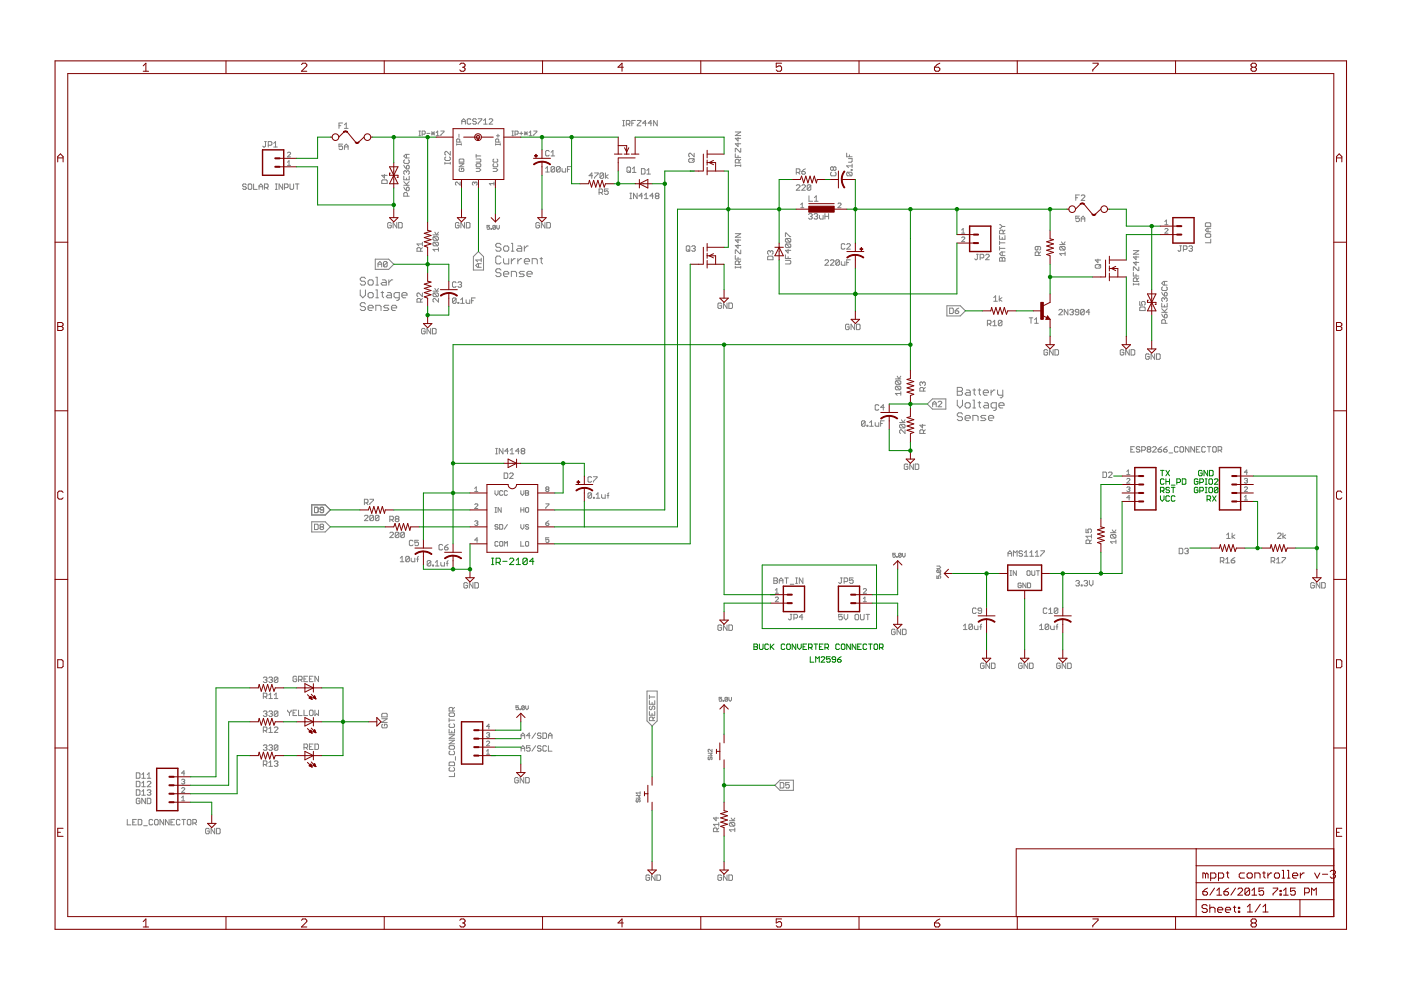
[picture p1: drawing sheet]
<svg xmlns="http://www.w3.org/2000/svg" width="420mm" height="297mm" viewBox="0 0 420 297" stroke-linecap="round" stroke-linejoin="round" font-family="sans-serif">
<g fill="none" stroke="#808080" stroke-width=".3">
<path d="M101.7 37.7h.5M102.7 36.9h-1v1.6M103.3 37.4l.5-.5v1.6M103.3 38.5h1.1M125.6 39.3h.5M125.9 39.3v1.4M128 40h.9M129.4 40h.9M129.4 39.5l.9 .9M129.9 39.5v.9M130.3 39.5l-.9 .9M130.8 39.8l.5-.5v1.4"/>
<path d="M132.2 39.3h.9l-.9 1.4M138.5 37.2v-1.1l.5-.5 .6 .5v1.1M138.5 36.4h1.1M141.2 35.9l-.3-.3h-.5l-.3 .3v1.1l.3 .2h.5l.3-.2M142.9 35.9l-.3-.3h-.6l-.2 .3 .2 .5h.6l.3 .3-.3 .5h-.6l-.2-.2M143.4 35.6h1.1l-1.1 1.6M145 37.2h1.1M145 36.1l.6-.5v1.6M146.7 35.9l.2-.3h.6l.3 .3v.2l-1.1 1.1h1.1M153.5 39.3h.5M153.8 39.3v1.4M155.9 40h.9"/>
<path d="M156.3 39.5v.9M157.2 39.5l1 .9M157.2 40h1M157.7 39.5v.9M158.2 39.5l-1 .9M158.7 39.8l.4-.5v1.4M160.1 39.3h.9l-.9 1.4M186.8 37.7h.5M186.8 36.1h.5M187 36.1v1.6M187.8 37.2h.9l.2-.3v-.5l-.2-.3h-.9v1.6M188.4 37.2l.5 .5"/>
<path d="M189.5 36.9h.5M190.6 36.1h-1.1v1.6M191.1 36.1h1.1v.3l-1.1 1.1v.2h1.1M193.8 36.9h-1.1l.9-.8v1.6M195.5 36.9h-1.1l.8-.8v1.6M197.1 36.1v1.6l-1.1-1.6v1.6M220.5 39.6h1.6l-1.6 1h1.6M73.9 55.4l-.3-.3h-.6l-.2 .3 .2 .6h.6l.3 .2-.3 .6h-.6l-.2-.3M74.7 55.1h.5l.3 .3v1.1l-.3 .3h-.5l-.3-.3v-1.1zM76.1 55.1v1.7h1M77.7 56.8v-1.1l.5-.6 .6 .6v1.1M77.7 56h1.1"/>
<path d="M79.3 56.2h.8l.3-.2v-.6l-.3-.3h-.8v1.7M79.4 42.4h.5M79.6 42.4v1.4l-.2 .3-.6-.3M79.9 56.2l.5 .6M80.5 43.5h.8l.2-.2v-.6l-.2-.3h-.8v1.7M82.1 44.1h1.1M82.1 43l.5-.6v1.7M82.6 55.1h.5M82.6 56.8h.5M82.9 55.1v1.7M84.8 55.1v1.7l-1.1-1.7v1.7M85.3 56.2h.8l.3-.2v-.6l-.3-.3h-.8v1.7"/>
<path d="M86.2 45.9l.2-.3 .7 .3-.9 1.1h.9M86.2 49.6h.9M86.2 48.6l.5-.4v1.4M87 55.1v1.4l.2 .3h.6l.3-.3v-1.4M88.6 55.1h1.1M89.1 55.1v1.7M102.7 43.2h-1v.8l.5-.2 .5 .2v.6l-.2 .2h-.6l-.2-.2M103.3 44.8v-1l.5-.6 .6 .6v1M103.3 44h1.1M114.8 53.9h1l.3 .3v.8h-1.6v-.8zM115.3 52.3v1.1l-.8-.8h1.6M121.1 52.8v1.1h1.6v-1.1"/>
<path d="M121.1 56.1l.8 1.1M121.1 55.5h1.6M121.1 54.4l1.1 1.1M121.1 49.5l.8 1.1M121.4 47.9l-.3 .3v.5l.3 .3h1l.3-.3v-.5l-.3-.3M121.9 51.4l-.3-.2-.5 .2v.6l.3 .3M121.9 56.3l.5-.2 .3 .2v.6l-.3 .3h-.5zM121.9 49.8l.5-.3 .3 .3v.6l-.3 .2h-.5zM121.9 51.4l.3-.2 .5 .2v.6l-.3 .3M121.9 46.3v1M121.9 51.4v.3M121.9 53.4v.5"/>
<path d="M122.2 58.8v-.8l-.3-.3h-.5l-.3 .3v.8h1.6M122.7 54.4l-.8 .9M122.7 46.3h-1.1l-.5 .5 .5 .5h1.1M125.6 40.7h.5M126.6 40.2h.7l.2-.7-.2-.2h-.7v1.4M130.8 40.7h.9M133.4 48.9h1.6M133.4 48.7v.5M133.7 47l-.3 .3v.5l.3 .3h1.1l.2-.3v-.5l-.2-.3M135 45.4v1.1l-1.1-1.1-.5 .3v.5l.3 .3M135 48.7v.5M136.9 43.3h1.4"/>
<path d="M136.9 43.1v.4M137.6 40.2v1M137.7 47.9l.2-.2h1l.2 .2v.7h-1.4zM137.7 49.1h1.4l-1.4 .9h1.4M137.9 42.6v-.7l-.3-.2-.7 .2v.7h1.4M137.9 50.5l-.2 .2 .2 .7h1l.2-.2-.2-.7h-.5v.4M138 54.6v.9l-.9-.9-.5 .2 .2 .7M138.3 43.1v.4M142.4 54.8v.2M142.4 54.8l.2-.2 .5 .2-.3 .7M142.4 54.8l-.3-.2-.4 .2 .2 .7M142.8 47.7h1.2l.2 .2-.2 .7h-1.2"/>
<path d="M142.8 46.3v.9M142.8 46.7h1.4M142.8 50.5h.9l.5 .4-.5 .5h-.9M143 49.1h1l.2 .7-.2 .2h-1l-.2-.2zM147.9 50.5h.9l.5 .4-.5 .5h-.9M148.1 47.7l-.2 .2 .2 .7h.9l.3-.2-.3-.7M148.1 49.1l-.2 .2 .2 .7h.9l.3-.2-.3-.7M148.1 55h-1.4l.5 .5M148.1 54.6v.9M148.6 43.1v.4M148.6 43.3h1.4M148.9 40.7h.9"/>
<path d="M149.3 40.2v1M149.6 42.6v-.7l-.3-.2-.7 .2v.7h1.4M150 43.1v.4M153.5 40.7h.5M154.5 40.2h.7l.2-.7-.2-.2h-.7v1.4M158.7 40.7h.9M163.6 50.5l.6-.6v1.7M163.6 51.6h1.1M164.7 45.4l-.3-.3h-.5l-.3 .3v1.1l.3 .2h.5l.3-.2M165.3 46.7h1M165.3 45.7l.5-.6v1.6M166.3 50.2v1.1l-.2 .3h-.6l-.2-.3"/>
<path d="M166.3 50.2l-.2-.3h-.6l-.2 .3v1.1M166.3 50.2l-1 1.1M168 50.2v1.1l-.3 .3h-.5l-.3-.3M168 50.2l-.3-.3h-.5l-.3 .3v1.1M168 50.2l-1.1 1.1M168.6 50.5v.8l.2 .3h.8v-1.1M170.2 50.8h.5M171.3 49.9h-1.1v1.7M177.7 52.7h-1l.8-.9v1.7M178.3 51.8h1.1v.3l-1.1 1.1v.3M179.7 57.7h.8l.2-.2v-.6l-.2-.3h-.8v1.7M180.2 57.7l.5 .6"/>
<path d="M181 52.1l-1.1 1.1M181 52.1l-.3-.3h-.5l-.3 .3v1.1M181 52.1v1.1l-.3 .3h-.5l-.3-.3M181.6 51.8v1.7M182.4 56.6h-1.1v.9l.5-.3 .6 .3v.5l-.3 .3h-.5l-.3-.3M182.4 52.4l-.8 .5 .8 .6M188.3 50.1h.5l.3 .2v1.1l-.3 .3h-.5l-.3-.3v-1.1zM188.6 51.2l.5 .5M188.9 59.5h.5M188.9 57.9h.5M189.2 57.9v1.6M189.7 51.7h1"/>
<path d="M189.7 50.6l.5-.5v1.6M191.1 57.9v1.6l-1.1-1.6v1.6M192.4 50.5h.8l.2 .3v1.1l-.2 .3h-.8zM192.7 58.7h-1.1l.8-.8v1.6M193.3 59.5h1.1M193.3 58.5l.5-.6v1.6M194 52.2h1.1M194 51.1l.5-.6v1.7M196 58.7h-1.1l.8-.8v1.6M196.8 58.7l-.3 .3 .3 .5h.6l.2-.2-.2-.6M196.8 58.7l-.3-.2 .3-.6h.6l.2 .3-.2 .5M196.8 58.7h.6"/>
<path d="M206.8 47.6h1.1l.3 .2v.6l-.3 .2h-1.1l-.3-.2v-.6zM208.2 45.9v1.1l-1.1-1.1-.6 .3v.5l.3 .3M208.2 47.6l-.6 .5M220.5 49.6h1.6M220.5 46.1v1.1h1.6M220.5 49.4v.5M221.3 41.2v1.1l-.8-.8h1.6M221.3 42.8v1.1l-.8-.8h1.6M221.3 46.7v.5M221.6 48.8v-.8l-.3-.2h-.5l-.3 .2v.8h1.6M222.1 44.5v1.1h-.2l-1.1-1.1h-.3v1.1M222.1 49.4v.5"/>
<path d="M222.1 47.8l-.5 .5M238.8 55.7l.3-.3h.5l.3 .3v.2l-1.1 1.1h1.1M238.8 51.7h.8l.3-.3v-.5l-.3-.3h-.8v1.6M239.4 51.7l.5 .5M240.5 55.7l.2-.3h.6l.2 .3v.2l-1 1.1h1M240.5 51.4h.8l.2 .6-.2 .2h-.6l-.2-.2zM241.5 50.6l-1 .8M242.6 58.7v1.6h1.1M243.2 55.7v1l-.3 .3h-.5l-.3-.3M243.2 55.7l-.3-.3h-.5l-.3 .3v1M243.2 55.7l-1.1 1M244.3 59.2l.5-.5v1.6"/>
<path d="M249.4 51.6l-.3 .3v.5l.3 .3h1l.3-.3v-.5l-.3-.3M249.9 50.3l-.3-.3-.5 .3v.5l.3 .3 .5-.3M249.9 50.3l.3-.3 .5 .3v.5l-.3 .3-.5-.3M249.9 50.3v.5M253.9 45.9v1.1h1.6M254.2 51.6l-.3 .3v.5l.3 .3h1.1M254.2 51.6h1.1l.2 .3v.5l-.2 .3M254.2 51.6l1.1 1.1M254.5 47.5h1v.8l-.2 .3h-.8M254.7 46.4v.6M255.3 50.8h.2v.3h-.2zM255.5 49.2v1"/>
<path d="M255.5 49.7h-1.6l.6 .5M322.6 59.3h.6M323.7 58.4h-1.1v1.7M324.3 58.7l.2-.3h.6l.2 .3v.3l-1 1.1h1M112.5 77.7h4.1l1.5 1.5-1.5 1.5h-4.1zM113.4 79.2h1.1M116.1 78.7l-.3-.3h-.5l-.3 .3v1M116.1 78.7v1l-.3 .3h-.5l-.3-.3M116.1 78.7l-1.1 1M117.3 67l-.2-.3h-.6l-.2 .3v1.1l.2 .2h.6l.2-.2v-.6h-.5M119 66.7v1.6l-1.1-1.6v1.6M119.5 66.7h.9l.2 .3v1.1l-.2 .2h-.9z"/>
<path d="M126.1 75.3v-.8l-.2-.3h-.6l-.2 .3v.8h1.6M126.7 73.1h-1.6l.5 .6M126.7 74.2l-.6 .6M126.7 72.6v1.1M129.9 70.4h1.6M130.1 72.6l-.2 .3v.5l.2 .3h1.1M130.1 71h1.1l.3 .2v.6l-.3 .2M130.1 72.6h1.1l.3 .3v.5l-.3 .3M130.1 71l-.2 .2v.6l.2 .2h1.1M130.1 72.6l1.1 1.1M130.1 71l1.1 1M130.4 69.6l.5 .8 .6-.8"/>
<path d="M131.5 74.8h-1.6l.5 .5M131.5 74.2v1.1M137.7 67l-.3-.3h-.5l-.3 .3v1.1l.3 .2h.5l.3-.2v-.6h-.6M139.3 66.7v1.6l-1.1-1.6v1.6M139.9 66.7h.8l.2 .3v1.1l-.2 .2h-.8zM142 76.9l1.5-1.5 1.5 1.5v4h-3zM143.5 79v1.1M144.3 79h-1.1l-.5 .6 .5 .5h1.1M144.3 77.9h-1.6l.5 .6M144.3 77.4v1.1M146.8 67.6h-.8v.6l.5-.2 .3 .2-.2 .5-.6-.2M147.2 68.5l.2 .2z"/>
<path d="M148.6 67.8l-.6-.2-.2 .2v.7M148.6 67.8v.7l-.2 .2-.6-.2M148.6 67.8l-.8 .7M149 67.6v.7l.4 .4 .4-.4v-.7M150.2 73.3l-.4-.4h-.7l-.4 .4v.4l.4 .4h.7l.4 .4v.4l-.4 .4h-.7l-.4-.4M150.2 77.2l-.4-.4h-.7l-.4 .4v1.5l.4 .4h.7l.4-.4M151 77.5v1.2l.4 .4h1.2v-1.6M151.4 73.7h.8l.4 .4v.8l-.4 .4h-.8l-.4-.4v-.8zM153.4 72.9h.3v2.4M153.4 75.3h.7M153.4 77.5v1.6M154.5 77.5h-.4l-.7 .8"/>
<path d="M155.3 73.7h.8l.4 .4v1.2h-1.2l-.4-.4 .4-.4h1.2M155.3 77.5v1.6M156.5 77.5h-.4l-.8 .8M157.2 73.7v1.6M157.2 78.3h1.6v-.4l-.4-.4h-.8l-.4 .4v.8l.4 .4h.8M158.4 73.7h-.4l-.8 .8M159.6 79.1v-1.6h1.2l.3 .4v1.2M161.8 67l-.3-.3h-.5l-.3 .3v1.1l.3 .2h.5l.3-.2v-.6h-.6M161.9 77.5h.8M162.3 77.2v1.5l.4 .4M163.4 66.7v1.6l-1.1-1.6v1.6M164 66.7h.8l.3 .3v1.1l-.3 .2h-.8z"/>
<path d="M206.1 73.7h.5l.3 .3v1l-.3 .3h-.5l-.3-.3v-1zM206.3 74.8l.6 .5M207.4 74l.3-.3h.5l.3 .3-.3 .5M208 74.5h.2M208.2 74.5l.3 .3-.3 .5h-.5l-.3-.3M220.5 76.6v1.1h1.6M220.5 79.8v.6M220.5 70h1.6l-1.6 1.1h1.6M221.3 71.7v1l-.8-.8h1.6M221.3 73.3v1.1l-.8-.8h1.6M221.3 77.1v.6M221.6 79.3v-.8l-.3-.3h-.5l-.3 .3v.8h1.6"/>
<path d="M222.1 75v1h-.2l-1.1-1h-.3v1M222.1 79.8v.6M222.1 78.2l-.5 .6M230.5 76.8h1.1l.2 .2v.9h-1.6v-.9zM231 75.4l-.3-.3-.5 .3v.5l.3 .3M231 75.4l.3-.3 .5 .3v.5l-.2 .3M231 75.4v.3M235.5 78h1.4l.3 .3v.5l-.3 .3h-1.4M235.5 76.4v1.1h1.7M235.5 70.9v-1.1l1.7 1.1M235.8 71.5l1.1 1.1M235.8 71.5l-.3 .3v.5l.3 .3h1.1"/>
<path d="M235.8 71.5h1.1l.3 .3v.5l-.3 .3M235.8 73.1h1.1l.3 .3v.5l-.3 .3M235.8 73.1l-.3 .3v.5l.3 .3h1.1M235.8 73.1l1.1 1.1M236.3 74.8v1l-.8-.8h1.7M236.3 76.9v.6M240.1 62.3h1M240.1 61.3l.5-.4v1.4M242.5 64.3l.3-.3h.5l.3 .3-.3 .6M243 64.9h.3M243.3 64.9l.3 .2-.3 .6h-.5l-.3-.3M244.1 64.3l.3-.3h.5l.3 .3-.3 .6"/>
<path d="M244.3 60.3h1M244.7 64.9h.2M244.9 64.9l.3 .2-.3 .6h-.5l-.3-.3M245.8 64.6v.8l.2 .3h.8v-1.1M247.4 64.9h1.1M247.4 64v1.7M247.4 78.1l.2-.2h.6l.3 .2v.3l-1.1 1.1h1.1M248.5 64v1.7M249 78.1l.3-.2h.5l.3 .2v.3l-1.1 1.1h1.1M251.3 61.1l.2-.2 .7 .2-.9 1.2h.9M251.7 78.1v1.1l-.2 .3h-.6l-.2-.3M251.7 78.1l-.2-.2h-.6l-.2 .2v1.1"/>
<path d="M251.7 78.1l-1 1.1M252.3 78.4v.8l.3 .3h.8v-1.1M253.4 73.3l-.3-.3h-.5l-.3 .3v1.1l.3 .3h.5l.3-.3M253.9 78.7h.6M253.9 73.3l.3-.3h.5l.3 .3v.3l-1.1 1.1h1.1M255 77.9h-1.1v1.6M288.4 69.9h.9M288.4 69l.5-.5v1.4M288.4 71.3l.2-.3 .7 .3-.9 1.1h.9M292.9 76.2h.5M293.1 76.2v1.4l-.2 .3-.6-.3M293.9 77.3h.9l.2-.3v-.5l-.2-.3h-.9v1.7"/>
<path d="M295.6 76.5l.3-.3h.5l.3 .3v.3l-1.1 1.1h1.1M299.8 77.4l.2-.2 .6 .2 .5-.2 .3 .2v.9h-1.6zM299.8 70.6v1.1h1.6v-1.1M299.8 72.3v1M299.8 73.9v1.1M299.8 74.4h1.6M299.8 72.8h1.6M299.8 67.4h.2l.6 .5M300.6 71.2v.5M300.6 75.5v1.1M300.6 77.4v.9M300.6 67.9l-.6 .5h-.2"/>
<path d="M300.6 67.9h.8M300.8 70.1v-.8l-.2-.3h-.6l-.2 .3v.8h1.6M301.4 75.5h-1.1l-.5 .6 .5 .5h1.1M301.4 69l-.6 .5M311.3 73.9v.8l-.3 .3-.5-.3v-.6l.2-.2h1.1l.3 .2v.6l-.3 .3M311.5 76.6v-.8l-.2-.3h-.6l-.2 .3v.8h1.6M312.1 75.5l-.6 .5M317.8 73.3h1.6M318.1 73.9l-.3 .2v.6l.3 .3h1.1M318.1 73.9h1.1l.2 .2v.6l-.2 .3M318.1 73.9l1.1 1.1M318.3 72.5l.6 .8 .5-.8"/>
<path d="M319.4 76h-1.6l.5 .6M319.4 75.5v1.1M323.7 64.8h-1.1v.8l.6-.3 .5 .3v.5l-.3 .3h-.5l-.3-.3M324.3 66.4v-1.1l.5-.5 .5 .5v1.1M324.3 65.6h1M328.5 79.6l.2-.3h1.1l.3 .3v.5l-.3 .3h-1.1l-.2-.3zM329.3 77.7v1.1l-.8-.9h1.6M330.1 79.3l-.6 .5M339.9 75.1h1.6l-1.6 1.1h1.6M340.7 76.8v1l-.8-.8h1.6M340.7 78.4v1.1l-.8-.8h1.6M349.3 68.7l.3-.2 .7 .2-1 1.2h1"/>
<path d="M349.3 67.4h1M349.3 66.4l.5-.4v1.4M353.8 73.7h.6M354.1 73.7v1.3l-.3 .3-.5-.3M354.9 74.8h.8l.3-.3v-.5l-.3-.3h-.8v1.6M356.5 74l.3-.3h.6l.2 .3-.2 .5M357.1 74.5h.3M357.4 74.5l.2 .3-.2 .5h-.6l-.3-.3M361.5 70.3l.2-.2h1.1l.3 .2v.6l-.3 .2h-1.1l-.2-.2zM361.7 66.8h1.1l.3 .3v.8h-1.6v-.8zM362.3 68.4v1.1M363.1 71.7v1.1h-1.6"/>
<path d="M363.1 68.4h-1.1l-.5 .6 .5 .5h1.1M108 86.9v1.6l.8 .8 .8-.8v-1.6M109.6 83.5l-.4-.4h-.8l-.4 .4v.4l.4 .4h.8l.4 .4v.3l-.4 .4h-.8l-.4-.4M109.6 91.1l-.4-.4h-.8l-.4 .4v.4l.4 .4h.8l.4 .4v.4l-.4 .4h-.8l-.4-.4M110.4 92.3h1.5v-.4l-.4-.4h-.7l-.4 .4v.8l.4 .4h.7M110.8 83.9h.7l.4 .4v.7l-.4 .4h-.7l-.4-.4v-.7zM110.8 87.7h.7l.4 .4v.8l-.4 .4h-.7l-.4-.4v-.8zM112.7 83.1h.4v2.3M112.7 85.4h.8M112.7 86.9h.4v2.4M112.7 89.3h.8M112.7 93.1v-1.6h1.2l.4 .4v1.2"/>
<path d="M113.4 80v-1.1l.5-.5 .6 .5v1.1M114.3 87.7h.8M114.7 83.9h.7l.4 .4v1.1h-1.1l-.4-.4 .4-.3h1.1M114.7 87.3v1.6l.4 .4M116.2 87.7h.8l.4 .4v1.2h-1.2l-.4-.4 .4-.4h1.2M116.6 83.9v1.5M116.6 91.5h-1.2l-.3 .4 .3 .4h.8l.4 .4-.4 .4h-1.1M117.4 92.3h1.6v-.4l-.4-.4h-.8l-.4 .4v.8l.4 .4h.8M117.8 83.9h-.4l-.8 .8M119.7 89.3h-1.1l-.4-.4v-.8l.4-.4h1.1v1.9l-.4 .4h-.3M120.5 88.5h1.6v-.4l-.4-.4h-.8l-.4 .4v.8l.4 .4h.8M126.1 90.6v-.9l-.2-.2h-.6l-.2 .2v.9h1.6"/>
<path d="M126.7 87.8v1.1l-1.1-1.1-.5 .3v.5l.2 .3M126.7 89.5l-.6 .5M127.5 98.7l-.3-.3h-.5l-.3 .3v1.1l.3 .3h.5l.3-.3v-.5h-.5M129.2 98.4v1.7l-1.1-1.7v1.7M129.7 98.4h.8l.3 .3v1.1l-.3 .3h-.8zM129.9 87.3h1.6M130.1 87.8h1.1l.3 .3v.5l-.3 .3M130.1 87.8l-.2 .3v.5l.2 .3h1.1M130.1 87.8l1.1 1.1M130.4 86.5l.5 .8 .6-.8M131.5 89.5v1.1l-1.1-1.1h-.3l-.2 .2v.6l.2 .3M136.8 89.6l-.3-.3h-.5l-.3 .3v1.1"/>
<path d="M136.8 84.8l-.3-.3h-.5l-.3 .3v1l.3 .3h.5l.3-.3M136.8 89.6v1.1l-.3 .2h-.5l-.3-.2M136.8 89.6l-1.1 1.1M137.3 90.7h.3v.2h-.3zM137.3 84.8l.3-.3h.6l.2 .3-.2 .5M137.9 85.3h.3M138.2 90.9h1M138.2 89.9l.5-.6v1.6M138.2 85.3l.2 .3-.2 .5h-.6l-.3-.3M139.8 89.9v.8l.3 .2h.8v-1M141.4 90.1h.6M142.5 89.3h-1.1v1.6"/>
<path d="M150.2 81l-.4-.4h-.7l-.4 .4v.3l.4 .4h.7l.4 .4v.4l-.4 .4h-.7l-.4-.4M151 82.1h1.6v-.4l-.4-.4h-.8l-.4 .4v.8l.4 .4h.8M153.4 82.9v-1.6h1.1l.4 .4v1.2M157.2 81.3h-1.1l-.4 .4 .4 .4h.8l.3 .4-.3 .4h-1.2M158 82.1h1.6v-.4l-.4-.4h-.8l-.4 .4v.8l.4 .4h.8M216.4 91.1l-.3-.3h-.5l-.3 .3v1.1l.3 .3h.5l.3-.3v-.5h-.5M218 90.8v1.7l-1-1.7v1.7M218.6 90.8h.8l.3 .3v1.1l-.3 .3h-.8zM220.5 80.1h1.6M254.7 97.5l-.3-.3h-.5l-.3 .3v1l.3 .3h.5l.3-.3v-.5h-.6M256.3 97.2v1.6l-1.1-1.6v1.6M256.9 97.2h.8l.2 .3v1l-.2 .3h-.8z"/>
<path d="M284 91.7h4l1.5 1.5-1.5 1.5h-4zM284.8 92.4h.8l.3 .2v1.1l-.3 .3h-.8zM286.4 93.2h.9l.2 .5-.2 .3h-.6l-.3-.3zM287.5 92.4l-1.1 .8M296.1 97.1h.8l.3-.3v-.5l-.3-.3h-.8v1.6M296.7 97.1l.5 .5M297.8 96.5l.5-.5v1.6M297.8 97.6h1.1M298 89.2l.6-.5v1.6M298 90.3h1.1M299.7 88.7v1.6M300.5 89.2l-.8 .5 .8 .6"/>
<path d="M300.5 96.3l-.3-.3h-.5l-.3 .3v1.1M300.5 96.3v1.1l-.3 .2h-.5l-.3-.2M300.5 96.3l-1.1 1.1M308.7 95.3h1M309.2 95.3v1.6M310.3 96.9h1.1M310.3 95.8l.5-.5v1.6M317.5 93l.3-.3h.5l.3 .3v.3l-1.1 1.1h1.1M320.3 92.7v1.7l-1.1-1.7v1.7M320.8 93l.3-.3h.5l.3 .3-.3 .6M321.4 93.6h.2M321.6 93.6l.3 .2-.3 .6h-.5l-.3-.3"/>
<path d="M323.5 93.6h-.8l-.2-.3 .2-.6h.6l.2 .3v1.1l-.2 .3h-.6l-.2-.3M325.2 93v1.1l-.3 .3h-.5l-.3-.3M325.2 93l-.3-.3h-.5l-.3 .3v1.1M325.2 93l-1.1 1.1M326.8 93.6h-1.1l.8-.9v1.7M339.9 85.2h1.6M339.9 81.7v1h1.6M339.9 84.9v.6M340.7 82.2v.5M341 84.4v-.8l-.3-.3h-.5l-.3 .3v.8h1.6M341.5 80v1.1h-.3l-1-1.1h-.3v1.1M341.5 84.9v.6"/>
<path d="M341.5 83.3l-.5 .5M341.8 90.4v1.1h.8l-.3-.6 .3-.5h.6l.2 .2v.6l-.2 .3M341.8 92.3l.3-.3h1.1l.2 .3v.8h-1.6zM348.4 90.9v1.1h1.6v-1.1M348.4 94.2l.8 1.1M348.4 93.6h1.6M348.4 92.5l1.1 1.1M348.4 87.6l.8 1.1M348.7 86l-.3 .3v.5l.3 .3h1.1l.2-.3v-.5l-.2-.3M349.2 89.5l-.3-.2-.5 .2v.6l.3 .3M349.2 89.5l.3-.2 .5 .2v.6l-.2 .3M349.2 84.3v1.1"/>
<path d="M349.2 89.5v.3M349.2 91.4v.6M349.5 96.9v-.8l-.3-.3h-.5l-.3 .3v.8h1.6M349.5 94.2l.5 .2v.6l-.2 .3h-.6v-.9zM349.5 87.6l.5 .3v.5l-.2 .3h-.6v-.8zM350 84.3h-1.1l-.5 .6 .5 .5h1.1M350 92.5l-.8 .8M268.5 113.6h1.7M268.8 114.1h1.1l.3 .3v.5l-.3 .3M268.8 115.8h1.1l.3 .2v.6l-.3 .2M268.8 115.8l-.3 .2v.6l.3 .2h1.1M268.8 114.1l-.3 .3v.5l.3 .3h1.1"/>
<path d="M268.8 115.8l1.1 1M268.8 114.1l1.1 1.1M269.1 112.8l.5 .8 .6-.8M270.2 117.9h-1.7l.6 .6M270.2 117.4v1.1M276.7 114.8l-.3-.3-.5 .3v.5l.2 .3M276.7 114.8l.2-.3 .6 .3v.5l-.3 .3M276.7 114.8v.2M276.9 117.2v-.8l-.2-.3h-.6l-.2 .3v.8h1.6M277.5 116.1l-.6 .6M287.1 116.1h1.2l.3 .4v.4l-.3 .4 .3 .4v.4l-.3 .4h-1.2zM287.1 119.9v1.6l.8 .8 .7-.8v-1.6"/>
<path d="M287.1 117.3h1.2M289.8 116.9h.8l.4 .4v1.2h-1.2l-.4-.4 .4-.4h1.2M291.8 116.9h.7M291.8 119.9h.4v2.4M292.2 116.5v1.6l.3 .4M293.3 116.9h.8M293.7 116.5v1.6l.4 .4M294.9 117.7h1.5v-.4l-.3-.4h-.8l-.4 .4v.8l.4 .4h.8M297.2 116.9v1.6M298.4 116.9h-.4l-.8 .8M299.2 116.9v1.2l.4 .4h1.1M300.7 116.9v2l-.4 .3h-.3"/>
<path d="M314.2 105.1l-.3-.3h-.5l-.3 .3v1.1l.3 .2h.5l.3-.2v-.6h-.6M315.8 104.8v1.6l-1.1-1.6v1.6M316.4 104.8h.8l.3 .3v1.1l-.3 .2h-.8zM337 105.1l-.2-.3h-.6l-.2 .3v1.1l.2 .2h.6l.2-.2v-.6h-.5M338.7 104.8v1.6l-1.1-1.6v1.6M339.2 104.8h.8l.3 .3v1.1l-.3 .2h-.8zM344.7 106.3l-.3-.2h-.5l-.3 .2v1.1l.3 .3h.5l.3-.3v-.5h-.6M346.3 106.1v1.6l-1.1-1.6v1.6M346.8 106.1h.9l.2 .2v1.1l-.2 .3h-.9zM148.7 136h.5M148.7 134.4h.5M148.9 134.4v1.6"/>
<path d="M150.8 134.4v1.6l-1.1-1.6v1.6M152.5 135.2h-1.1l.8-.8v1.6M153 136h1.1M153 135l.6-.6v1.6M155.7 135.2h-1.1l.9-.8v1.6M156.6 135.2l-.3 .3 .3 .5h.5l.3-.2-.3-.6M156.6 135.2l-.3-.2 .3-.6h.5l.3 .3-.3 .5M156.6 135.2h.5M259.4 126.4l-.2-.3h-.6l-.2 .3v1.1M259.4 126.4v1.1l-.2 .3h-.6l-.2-.3M259.4 126.4l-1 1.1M260 127.5h.3v.3h-.3z"/>
<path d="M260.8 127.8h1.1M260.8 126.7l.6-.6v1.7M262.5 126.7v.8l.2 .3h.8v-1.1M263.5 121.6l-.2-.3h-.6l-.2 .3v1.1l.2 .2h.6l.2-.2M264.1 126.9h.5M265.2 126.1h-1.1v1.7M265.2 122.1h-1.1l.8-.8v1.6M269.8 126.6h1.6M270.1 127.2h1l.3 .3v.5l-.3 .3M270.1 127.2l-.3 .3v.5l.3 .3h1M270.1 127.2l1 1.1M270.3 125.8l.6 .8 .5-.8"/>
<path d="M271.4 128.8v1.1l-1.1-1.1-.5 .3v.5l.3 .3M272.3 139.4l-.3-.3h-.5l-.3 .3v1l.3 .3h.5l.3-.3v-.5h-.6M273.9 139.1v1.6l-1.1-1.6v1.6M274.5 139.1h.8l.2 .3v1l-.2 .3h-.8zM276.7 127.2v1.1l-.8-.8h1.6M276.9 129.9v-.8l-.2-.3h-.6l-.2 .3v.8h1.6M277.5 128.8l-.6 .6M278.1 121.1l1.5-1.5h4.1v3h-4.1zM279.7 121.9v-1.1l.5-.5 .6 .5v1.1M279.7 121.1h1.1M281.3 120.6l.3-.3h.6l.2 .3v.2l-1.1 1.1h1.1M288.6 124.1l-.3-.4h-.8l-.4 .4v.4l.4 .4h.8l.3 .4v.4l-.3 .4h-.8l-.4-.4"/>
<path d="M289.4 121.1l.4-.4h.8l.4 .4v.8l-.4 .4h-.8l-.4-.4zM289.4 125.3h1.6v-.4l-.4-.4h-.8l-.4 .4v.8l.4 .4h.8M291.8 122.3h.7M291.8 126.1v-1.6h1.1l.4 .4v1.2M293.3 120.7h.8M293.7 120.3v1.6l.4 .4M295.3 120.7h.8l.3 .4v1.2h-1.1l-.4-.4 .4-.4h1.1M295.7 124.5h-1.2l-.4 .4 .4 .4h.8l.4 .4-.4 .4h-1.2M296.4 125.3h1.6v-.4l-.4-.4h-.8l-.4 .4v.8l.4 .4h.8M298.8 122.3h-1.2l-.4-.4v-.8l.4-.4h1.2v2l-.4 .3h-.4M299.6 121.5h1.5v-.4l-.4-.4h-.7l-.4 .4v.8l.4 .4h.7M339.1 134.7h.6"/>
<path d="M340.2 133.9h-1.1v1.6h1.1M341.8 134.2l-.2-.3h-.6l-.2 .3 .2 .5h.6l.2 .3-.2 .5h-.6l-.2-.3M342.4 135h.8l.3-.3v-.5l-.3-.3h-.8v1.6M344.3 134.7l-.3 .3 .3 .5h.5l.3-.3-.3-.5M344.3 134.7l-.3-.3 .3-.5h.5l.3 .3-.3 .5M344.3 134.7h.5M345.7 134.2l.2-.3h.6l.3 .3v.2l-1.1 1.1h1.1M347.3 134.7h.8l.3 .5-.3 .3h-.5l-.3-.3zM348.4 133.9l-1.1 .8M349 134.7h.8l.2 .5-.2 .3h-.6l-.2-.3zM350 133.9l-1 .8M350.6 135.8h1.1"/>
<path d="M353.3 134.2l-.3-.3h-.5l-.3 .3v1l.3 .3h.5l.3-.3M353.9 134.2l.2-.3h.6l.2 .3v1l-.2 .3h-.6l-.2-.3zM356.6 133.9v1.6l-1.1-1.6v1.6M358.2 133.9v1.6l-1.1-1.6v1.6M358.8 134.7h.5M359.9 133.9h-1.1v1.6h1.1M361.5 134.2l-.3-.3h-.5l-.3 .3v1l.3 .3h.5l.3-.3M362.1 133.9h1M362.6 133.9v1.6M363.7 134.2l.3-.3h.5l.3 .3v1l-.3 .3h-.5l-.3-.3zM365.3 135h.8l.3-.3v-.5l-.3-.3h-.8v1.6M365.9 135l.5 .5"/>
<path d="M93.5 151.3h4l1.6 1.5-1.6 1.6h-4zM93.5 156.4h4l1.6 1.5-1.6 1.5h-4zM94.3 152h.8l.3 .3v1.1l-.3 .2h-.8zM94.3 157.1h.8l.3 .3v1.1l-.3 .2h-.8zM96.2 157.9h.6M96.2 157.9l-.2-.3 .2-.5h.6l.2 .3-.2 .5M96.2 157.9l-.2 .3 .2 .5h.6l.2-.2-.2-.6M97 152.8h-.8l-.2-.2 .2-.6h.6l.2 .3v1.1l-.2 .2h-.6l-.2-.2M109.3 150.7h.8l.3-.2v-.6l-.3-.3h-.8v1.7M109.3 154.7l.3-.2h.5l.3 .2v.3l-1.1 1.1h1.1M109.8 150.7l.6 .6M110.9 149.6h1.1v.3l-1.1 1.1v.3"/>
<path d="M112 154.7v1.1l-.3 .3h-.5l-.3-.3M112 154.7l-.3-.2h-.5l-.3 .2v1.1M112 154.7l-1.1 1.1M113.6 154.7v1.1l-.2 .3h-.6l-.2-.3M113.6 154.7l-.2-.2h-.6l-.2 .2v1.1M113.6 154.7l-1 1.1M116.9 159.8l.3-.3h.5l.3 .3v.3l-1.1 1h1.1M116.9 155.8h.8l.3-.3v-.5l-.3-.3h-.8v1.7M117.5 155.8l.5 .6M118.8 155.5l-.3-.2 .3-.6h.6l.2 .3-.2 .5M118.8 155.5l-.3 .3 .3 .6h.6l.2-.3-.2-.6M118.8 155.5h.6"/>
<path d="M119.6 159.8v1.1l-.2 .2h-.6l-.3-.2M119.6 159.8l-.2-.3h-.6l-.3 .3v1.1M119.6 159.8l-1.1 1.1M121.3 159.8v1.1l-.3 .2h-.5l-.3-.2M121.3 159.8l-.3-.3h-.5l-.3 .3v1.1M121.3 159.8l-1.1 1.1M142.4 156.3l.7-.2 .2 .2-.2 .5M142.4 146.4l.4-.5v1.4M142.4 147.3h.9M142.4 151.3l.2-.3 .7 .3-.9 1.1h.9M142.8 156.8h.3M143.1 156.8l.2 .2-.2 .5-.7-.2"/>
<path d="M148.4 147.1v.9l.5 .5 .5-.5v-.9M148.4 153.5h.5M148.4 152.1h.5M148.7 152.1v1.4M149.4 157.5l-.7-.3-.3 .5 .7 .2 .3 .5-.3 .2-.7-.2M149.8 157.2h.7l.3 .3v.9l-.3 .2h-.7zM150.3 152.1v1.4l-.9-1.4v1.4M150.8 147.3l-.3-.2-.7 .2v.9l.3 .3 .7-.3M151.2 141.8h.8l.3 .2v1.1l-.3 .3h-.8zM152.2 147.3l-.3-.2-.7 .2v.9l.3 .3 .7-.3M152.2 157.2l-1 1.4M152.8 142l.3-.2h.5l.3 .2v.3l-1.1 1.1h1.1"/>
<path d="M156.2 147.1v.9l.5 .5 .4-.5v-.9M156.2 152.1v1.4M156.2 157.2v1l.5 .4 .4-.4v-1M156.2 152.8h.9M157.1 152.1v1.4M157.6 147.1h.7l.2 .2-.2 .5 .2 .4-.2 .3h-.7zM157.6 147.8h.7M157.8 152.1l.7 .3v.9l-.2 .2-.7-.2v-.9zM158.5 157.5l-.7-.3-.2 .5 .7 .2 .2 .5-.2 .2-.7-.2M163.7 151h.9l-.9 1.4M163.7 156.8h.7l.2 .5-.7 .2zM163.9 146.6l-.2-.2 .2-.5 .7 .3-.2 .4"/>
<path d="M163.9 146.6l-.2 .3 .2 .4 .7-.2-.2-.5M163.9 146.6h.5M164.6 156.1l-.9 .7M177.4 143.2l-.3-.3h-.5l-.3 .3v1.1l.3 .2h.5l.3-.2M177.4 148l-.3-.3h-.5l-.3 .3v1.1M177.4 148v1.1l-.3 .2h-.5l-.3-.2M177.4 148l-1.1 1.1M178 149.1h.2v.2h-.2zM178 142.9h1v.3l-1 1.1v.2M178.8 149.3h1.1M178.8 148.3l.5-.6v1.6M180.4 148.3v.8l.3 .2h.8v-1"/>
<path d="M182.1 148.5h.5M182.6 147.7l-.3 .3v1.3M325.7 158.6v1.1h.8l-.3-.6 .3-.5h.5l.3 .2v.6l-.3 .3M330.8 141.5h.8l.3 .3v1.1l-.3 .2h-.8zM332.4 141.8l.3-.3h.5l.3 .3v.2l-1.1 1.1h1.1M333 159.7h1.7M333.6 158.8l.5 .9 .6-.9M337.9 146.2l.7-.3 .3 .3-.3 .4M337.9 143.6l.3-.2 .7 .2-1 1.2h1M337.9 141.3l.5-.4v1.4M337.9 142.3h1M338.4 146.6h.2"/>
<path d="M338.6 146.6l.3 .3-.3 .4-.7-.2M338.9 149.2h-1l.7-.7v1.4M369.5 159.8v1.6M373.2 146.2l.2-.3 .7 .3-.9 1.1h.9M373.2 143.6l.7-.2 .2 .2-.2 .5M373.2 148.9l.5-.4v1.4M373.2 149.9h.9M373.7 144.1h.2M373.9 144.1l.2 .2-.2 .5-.7-.2M374.1 141.6h-.9l.7-.7v1.4M384.7 159.8v1.6M120 167.3l.6-.5v1.6"/>
<path d="M120 168.4h1.1M122.8 167v1.1l-.3 .3h-.5l-.3-.3M122.8 167l-.3-.2h-.5l-.3 .2v1.1M122.8 167l-1.1 1.1M123.3 167.3v.8l.3 .3h.8v-1.1M123.9 162.2l-.3-.3h-.6l-.2 .3v1.1l.2 .3h.6l.3-.3M124.9 167.6h.6M125.5 161.9h-1.1v.9l.8-.3 .3 .3v.5l-.3 .3h-.5l-.3-.3M125.5 166.8l-.3 .2v1.4M129.2 168.3l-.3-.3h-.5l-.3 .3v1.1M129.2 168.3v1.1l-.3 .3h-.5l-.3-.3M129.2 168.3l-1.1 1.1"/>
<path d="M129.8 169.4h.2v.3h-.2zM130.6 169.7h1.1M130.6 168.6l.5-.6v1.7M132.2 168.6v.8l.3 .3h.8v-1.1M132.8 163.5l-.3-.3h-.6l-.2 .3v1.1l.2 .2h.6l.3-.2M133.3 164h.8l.3 .6-.3 .2h-.5l-.3-.2zM133.8 168.8h.6M134.4 168l-.3 .3v1.4M134.4 163.2l-1.1 .8M140.2 174.9l-.3-.3h-.5l-.3 .3v1.1l.3 .3h.5l.3-.3v-.5h-.5M141.8 174.6v1.7l-1-1.7v1.7M142.4 174.6h.8l.3 .3v1.1l-.3 .3h-.8z"/>
<path d="M143.3 161.9h-.9l.7-.7v1.4M149.4 162.5l-.3-.2-.7 .2v1l.3 .2 .7-.2M149.8 162.5l.3-.2 .7 .2v1l-.3 .2-.7-.2zM151.2 163.7v-1.4l.5 .5 .5-.5v1.4M156.2 162.3v1.4h.9M157.8 162.3l.7 .2v1l-.2 .2-.7-.2v-1zM164.6 161.2h-.9v.7l.4-.3 .5 .3-.2 .7-.7-.3M232.1 173.2h.8l.3 .3-.3 .6 .3 .5-.3 .3h-.8zM232.1 174.1h.8M232.5 176.9l.5-.5v1.4M232.5 177.8h.9M232.5 179.2l.2-.2 .7 .2-.9 1.2h.9"/>
<path d="M233.7 174.9v-1.1l.6-.6 .5 .6v1.1M233.7 174.1h1.1M235.4 173.2h1M235.9 173.2v1.7M237 175.1h1.1M238.6 173.2h.6M238.6 174.9h.6M238.9 173.2v1.7M240.8 173.2v1.7l-1.1-1.7v1.7M252.1 173.2h.5M252.3 173.2v1.4l-.2 .3-.6-.3M253.2 174.3h.8l.2-.2v-.6l-.2-.3h-.8v1.7"/>
<path d="M255.9 173.2h-1.1v.9l.5-.3 .6 .3v.5l-.3 .3h-.5l-.3-.3M258.9 179.4l.5-.4v1.4M258.9 176.7l.2-.3 .7 .3-.9 1.1h.9M268.5 165.8h-.8v.6l.4-.2 .4 .2-.2 .6-.6-.2M268.9 166.8l.2 .2zM270.3 166v.8l-.2 .2-.6-.2M270.3 166l-.6-.2-.2 .2v.8M270.3 166l-.8 .8M270.7 165.8v.8l.4 .4 .3-.4v-.8M280.9 169.7h.8l.4 .4-.4 .3h-.8M280.9 172.6v.8h.6l-.2-.4 .2-.4 .6 .2-.2 .6M281.1 170.8l-.2 .2 .2 .6h.8"/>
<path d="M281.1 170.8h.8l.2 .2-.2 .6M281.1 170.8l.8 .8M281.9 172l.2 .2zM302.3 166.7v-1l.6-.6 .5 .6v1M302.3 165.9h1.1M302.9 172.5h.5M302.9 171.1h.5M303.1 171.1v1.4M303.9 166.7v-1.6l.6 .6 .5-.6v1.6M304.8 171.1v1.4l-.9-1.4v1.4M306.3 175l-.3-.2-.7 .2v.9l.3 .2 .7-.2v-.4h-.5M306.7 165.4l-.3-.3h-.6l-.2 .6 .2 .2h.6l.3 .6-.3 .2h-.6l-.2-.2"/>
<path d="M307.2 166.7h1.1M307.2 165.7l.6-.6v1.6M307.7 174.8v1.3l-1-1.3v1.3M308 171.3l.2-.2 .7 .2v.9l-.2 .3-.7-.3zM308.1 174.8h.7l.3 .2v.9l-.3 .2h-.7zM308.8 166.7h1.1M308.8 165.7l.6-.6v1.6M309.4 171.1v1.1l.2 .3 .7-.3v-1.1M310.5 166.7h1.1M310.5 165.7l.5-.6v1.6M310.8 171.1h.9M311.3 171.1v1.4"/>
<path d="M312.1 165.1h1.1v.3l-1.1 1.1v.2M322.6 174.3l.3-.3h.5l.3 .3-.3 .5M323.2 174.8h.2M323.4 174.8l.3 .3-.3 .5h-.5l-.3-.3M324.3 175.3h.2v.3h-.2zM325.1 174.3l.3-.3h.5l.3 .3-.3 .5M325.6 174.8h.3M325.9 174.8l.3 .3-.3 .5h-.5l-.3-.3M326.7 174v1.1l.6 .5 .5-.5v-1.1M326.8 162.9v-.8l-.3-.3h-.5l-.3 .3v.8h1.6M327.3 161.8l-.5 .6M327.3 160.7h-1.6l.5 .6"/>
<path d="M327.3 160.2v1.1M333.3 160.2h1.1l.3 .3v.5l-.3 .3M333.3 160.2l-.3 .3v.5l.3 .3h1.1M333.3 160.2l1.1 1.1M334.7 162.4h-1.7l.6 .5M334.7 161.8v1.1M353.6 164.3h.8l.3 .3v1.1l-.3 .3h-.8zM355.3 164.6l.2-.3h.6l.3 .3-.3 .6M355.8 165.2h.3M356.1 165.2l.3 .2-.3 .6h-.6l-.2-.3M366 168.2h.8l.3-.3v-.5l-.3-.3h-.8v1.6M366.5 168.2l.6 .5"/>
<path d="M367.6 167.7l.6-.6v1.6M367.6 168.7h1.1M367.9 160.3l.5-.5v1.6M367.9 161.4h1.1M369.2 167.9h.9l.2 .6-.2 .2h-.6l-.3-.2zM370.3 160.3l-.8 .6 .8 .5M370.3 167.1l-1.1 .8M381.2 168.2h.8l.3-.3v-.5l-.3-.3h-.8v1.6M381.7 168.2l.6 .5M382.8 168.7h1.1M382.8 167.7l.6-.6v1.6M383.1 160l.3-.2h.5l.3 .2v.3l-1.1 1.1h1.1"/>
<path d="M384.5 167.1h1.1v.3l-1.1 1.1v.2M385.6 160.3l-.9 .6 .9 .5M394.2 174.9l-.3-.3h-.5l-.3 .3v1.1l.3 .3h.5l.3-.3v-.5h-.6M395.8 174.6v1.7l-1.1-1.7v1.7M396.4 174.6h.8l.2 .3v1.1l-.2 .3h-.8zM216.4 187.6l-.3-.3h-.5l-.3 .3v1.1l.3 .3h.5l.3-.3v-.5h-.5M218 187.3v1.7l-1-1.7v1.7M218.6 187.3h.8l.3 .3v1.1l-.3 .3h-.8zM237 184.1h.5M237.3 184.1v1.4l-.3 .3-.6-.3M238.1 185.3h.8l.3-.3v-.6l-.3-.3h-.8v1.7M240.8 185h-1.1l.8-.9v1.7"/>
<path d="M252.6 184.1h-1.1v.9l.6-.3 .5 .3v.5l-.3 .3h-.5l-.3-.3M253.2 184.1v1.2l.5 .5 .5-.5v-1.2M256.4 184.4l.3-.3h.5l.3 .3v1.1l-.3 .3h-.5l-.3-.3zM258.1 184.1v1.4l.2 .3h.6l.2-.3v-1.4M258.9 180.4h.9M259.7 184.1h1.1M260.2 184.1v1.7M268.5 188.9l-.3-.3h-.5l-.3 .3v1l.3 .3h.5l.3-.3v-.5h-.6M270.1 188.6v1.6l-1.1-1.6v1.6M270.7 188.6h.8l.2 .3v1l-.2 .3h-.8zM288.9 187.6l.6-.5v1.6M288.9 188.7h1.1"/>
<path d="M291.7 187.3v1.1l-.3 .3h-.5l-.3-.3M291.7 187.3l-.3-.2h-.5l-.3 .2v1.1M291.7 187.3l-1.1 1.1M292.2 187.6v.8l.3 .3h.8v-1.1M292.8 182.5l-.3-.3h-.6l-.2 .3v1.1l.2 .3h.6l.3-.3M293.8 187.9h.6M294.4 183.1h-.8l-.3-.3 .3-.6h.5l.3 .3v1.1l-.3 .3h-.5l-.3-.3M294.4 187.1l-.3 .2v1.4M295.1 199l-.2-.2h-.6l-.3 .2v1.1l.3 .3h.6l.2-.3v-.5h-.5M296.8 198.8v1.6l-1.1-1.6v1.6M297.3 198.8h.8l.3 .2v1.1l-.3 .3h-.8zM306.6 199l-.3-.2h-.5l-.3 .2v1.1l.3 .3h.5l.3-.3v-.5h-.6"/>
<path d="M308.2 198.8v1.6l-1.1-1.6v1.6M308.8 198.8h.8l.2 .2v1.1l-.2 .3h-.8zM311.8 188.7h1.1M311.8 187.6l.5-.5v1.6M314 182.5l-.3-.3h-.5l-.3 .3v1.1l.3 .3h.5l.3-.3M314.5 187.3v1.1l-.3 .3h-.5l-.3-.3M314.5 187.3l-.3-.2h-.5l-.3 .2v1.1M314.5 187.3l-1.1 1.1M314.5 182.8l.6-.6v1.7M314.5 183.9h1.1M315.1 187.6v.8l.2 .3h.8v-1.1M316.7 187.9h.5"/>
<path d="M317.2 182.5l-.2-.3h-.6l-.2 .3v1.1M317.2 187.1l-.2 .2v1.4M317.2 182.5v1.1l-.2 .3h-.6l-.2-.3M317.2 182.5l-1 1.1M318 199l-.3-.2h-.5l-.3 .2v1.1l.3 .3h.5l.3-.3v-.5h-.5M319.6 198.8v1.6l-1.1-1.6v1.6M320.2 198.8h.8l.3 .2v1.1l-.3 .3h-.8zM79 203.2l.2-.3h.6l.3 .3-.3 .6M79 208.8h.8l.3-.2v-.6l-.3-.2h-.8v1.6M79 213.4l.2-.3h.6l.3 .3-.3 .5M79 219h.8l.3-.3v-.5l-.3-.3h-.8v1.6M79.5 213.9h.3"/>
<path d="M79.5 203.8h.3M79.5 219l.6 .5M79.5 208.8l.6 .6M79.8 203.8l.3 .2-.3 .6h-.6l-.2-.3M79.8 213.9l.3 .3-.3 .5h-.6l-.2-.2M80.6 218.4l.6-.5v1.6M80.6 203.2l.3-.3h.5l.3 .3-.3 .6M80.6 213.4l.3-.3h.5l.3 .3-.3 .5M80.6 209.4h1.1M80.6 208.3l.6-.5v1.6M80.6 219.5h1.1M81.2 213.9h.2"/>
<path d="M81.2 203.8h.2M81.4 213.9l.3 .3-.3 .5h-.5l-.3-.2M81.4 203.8l.3 .2-.3 .6h-.5l-.3-.3M82.3 218.2l.2-.3h.6l.2 .3v.2l-1 1.1h1M82.3 209.4h1M82.3 208.3l.5-.5v1.6M83.3 203.2l-.2-.3h-.6l-.2 .3v1.1M83.3 213.4l-.2-.3h-.6l-.2 .3v1.1M83.3 203.2v1.1l-.2 .3h-.6l-.2-.3M83.3 213.4v1.1l-.2 .2h-.6l-.2-.2M83.3 213.4l-1 1.1M83.3 203.2l-1 1.1"/>
<path d="M86.3 212.9v.2l.5 .6M86.8 213.7v.8M87.3 212.9l-.5 .8M87.9 213.7h.5M89 212.9h-1.1v1.6h1.1M89 203l-.3-.3h-.5l-.3 .3v1l.3 .3h.5l.3-.3v-.5h-.6M89.5 203.8h.8l.3-.3v-.5l-.3-.3h-.8v1.6M89.5 212.9v1.6h1.1M90.1 203.8l.5 .5M91.2 212.9v1.6h1M91.2 203.5h.5M92.2 202.7h-1v1.6h1"/>
<path d="M92.8 213.1l.3-.2h.5l.3 .2v1.1l-.3 .3h-.5l-.3-.3zM92.8 203.5h.5M93.9 202.7h-1.1v1.6h1.1M94.4 212.9v1.6l.6-.6 .5 .6v-1.6M95.5 202.7v1.6l-1.1-1.6v1.6M114.5 214.1l.3-.3h1l.3 .3v.8h-1.6zM114.5 215.4h1.6l-1.6 1.1h1.6M114.8 217.1l-.3 .2v.6l.3 .3h1l.3-.3v-.6l-.3-.2h-.5v.5M134.7 214l.3-.3h1l.3 .3v.5l-.3 .3h-1l-.3-.3zM134.7 218.6v1.1h1.6v-1.1M134.7 215.3v1.1M134.7 215.9h1.6"/>
<path d="M135 217l-.3 .2v.6l.3 .2h1l.3-.2v-.6l-.3-.2M135.5 219.1v.6M135.8 213.1v-.8l-.3-.3h-.5l-.3 .3v.8h1.6M136.3 212l-.5 .6M145.9 219.8l.7-.2 .2 .2-.2 .5M146.8 217.8h-.9l.7-.7v1.4M155.5 211.6h-.8v.6l.4-.3 .4 .3-.2 .5-.6-.2M155.9 212.5l.2 .2zM157.2 211.8l-.1-.2-.6 .2v.7M157.2 211.8v.7l-.1 .2-.6-.2M157.2 211.8l-.7 .7M157.6 211.6v.7l.4 .4 .4-.4v-.7"/>
<path d="M160.6 219.7l-1.1 1.6M162.3 220l-.3-.3h-.5l-.3 .3 .3 .5h.5l.3 .3-.3 .5h-.5l-.3-.2M162.8 219.7h.8l.3 .3v1.1l-.3 .2h-.8zM194 207.1h3.1v9l-1.5 1.5-1.6-1.5zM194.8 208.4v1.1M194.8 210v1.1h1.6v-1.1M194.8 213.3v1.1h1.6v-1.1M194.8 208.9h1.6M195 211.6l-.2 .3v.5l.2 .3 .6-.3v-.5l.2-.3 .6 .3v.5l-.3 .3M195.6 210.5v.6M195.6 213.8v.6M195.8 216v-.8l-.2-.3h-.6l-.2 .3v.8h1.6"/>
<path d="M196.4 214.9l-.6 .6M216.5 209h-.8v.6l.4-.2 .4 .2-.2 .6-.6-.2M216.9 210l.1 .2zM218.2 209.2l-.6-.2-.2 .2v.8M218.2 209.2v.8l-.2 .2-.6-.2M218.2 209.2l-.8 .8M218.6 209v.8l.4 .4 .4-.4v-.8M40.9 231.6h.8l.3 .3v1.1l-.3 .3h-.8zM40.9 234.2h.8l.3 .3v1l-.3 .3h-.8zM40.9 236.7h.8l.3 .3v1.1l-.3 .3h-.8zM42 239.5l-.3-.2h-.6l-.2 .2v1.1l.2 .3h.6l.3-.3v-.5h-.6M42.5 238.4h1.1"/>
<path d="M42.5 237.3l.6-.6v1.7M42.5 232.2l.6-.6v1.7M42.5 234.7l.6-.5v1.6M42.5 235.8h1.1M42.5 233.3h1.1M43.6 239.3v1.6l-1.1-1.6v1.6M44.2 239.3h.8l.2 .2v1.1l-.2 .3h-.8zM44.2 234.5l.2-.3h.6l.2 .3v.2l-1 1.1h1M44.2 237l.2-.3h.6l.2 .3-.2 .5M44.2 233.3h1M44.2 232.2l.5-.6v1.7M44.7 237.5h.3"/>
<path d="M45 237.5l.2 .3-.2 .6h-.6l-.2-.3M54.5 239.1l.4-.5v1.5M54.5 236.3l.2-.2h.5l.2 .2-.9 1.2h.9M54.5 233.8l.7-.2 .2 .2-.2 .5M54.9 234.3h.3M55.2 234.3l.2 .2-.2 .5-.7-.3M55.4 231.7h-.9l.7-.7v1.4M79 223.5l.2-.2h.6l.3 .2-.3 .6M79 229.2h.8l.3-.3v-.6l-.3-.2h-.8v1.6M79.5 224.1h.3M79.5 229.2l.6 .5M79.8 224.1l.3 .2-.3 .6h-.6l-.2-.3"/>
<path d="M80.6 223.5l.3-.2h.5l.3 .2-.3 .6M80.6 228.6l.6-.5v1.6M80.6 229.7h1.1M81.2 224.1h.2M81.4 224.1l.3 .2-.3 .6h-.5l-.3-.3M82.3 228.3l.2-.2h.6l.2 .2-.2 .6M82.8 228.9h.3M83.1 228.9l.2 .3-.2 .5h-.6l-.2-.3M83.3 223.5l-1 1.1M83.3 223.5l-.2-.2h-.6l-.2 .2v1.1M83.3 223.5v1.1l-.2 .3h-.6l-.2-.3M91.2 224.1h.8l.2-.3v-.5l-.2-.3h-.8v1.6"/>
<path d="M91.7 224.1l.5 .5M92.8 223.8h.5M93.9 223h-1.1v1.6h1.1M94.4 223h.8l.3 .3v1.1l-.3 .2h-.8zM134.7 221.9h1.6l-1.6 1h1.6M134.7 223.8l.3-.3h1l.3 .3v.5l-.3 .3h-1l-.3-.3zM134.7 228.7l.3-.3h1l.3 .3v.8h-1.6zM134.7 220.2h1.6l-1.6 1.1h1.6M135 225.1l-.3 .3v.6l.3 .2h1l.3-.2v-.6l-.3-.3M135 230l-.3 .3v.6l.3 .2h1l.3-.2v-.6l-.3-.3M136.3 231.7v1.1h-1.6M136.6 226.8v1.1"/>
<path d="M145.9 222.4l.2-.3 .7 .3-.9 1.1h.9M145.9 225.1l.5-.4v1.4M145.9 226.1h.9M146.4 220.3h.2M146.6 220.3l.2 .2-.2 .5-.7-.2M155.4 233.3l-.2-.3h-.6l-.2 .3v1.1l.2 .3h.6l.2-.3v-.6h-.5M156.3 221.3v-1l.5-.6 .6 .6v1M156.3 225.1v-1l.5-.6 .6 .6v1M156.3 220.5h1.1M156.3 224.3h1.1M157.1 233v1.7l-1.1-1.7v1.7M157.6 233h.9l.2 .3v1.1l-.2 .3h-.9z"/>
<path d="M159 223.5h-1.1v.8l.8-.2 .3 .2v.6l-.3 .2h-.5l-.3-.2M159 220.5h-1.1l.8-.8v1.6M160.6 223.5l-1.1 1.6M162.3 223.8l-.3-.3h-.5l-.3 .3 .3 .5h.5l.3 .3-.3 .5h-.5l-.3-.2M163.9 223.8l-.3-.3h-.5l-.3 .3v1.1l.3 .2h.5l.3-.2M164.5 221.3v-1l.5-.6 .5 .6v1M164.5 220.5h1M164.5 223.5v1.6h1M190.8 238.5h1.2l-.4 .3 .4 .4h-1.2M191 239.6l-.2 .6 .4 .2 .2-.6 .3-.2 .3 .2-.3 .6M192 237.3v.8M192 237.7h-1.2l.4 .4"/>
<path d="M212.4 225.8h1.1l-.4 .3 .4 .4h-1.1M212.6 226.9l-.2 .6 .4 .2 .2-.6 .3-.2 .2 .2-.2 .6M213.5 224.6v.8l-.7-.8-.4 .2 .2 .6M233.9 233.8h4v3.1h-4l-1.5-1.5zM234 234.6h.8l.3 .2v1.1l-.3 .3h-.8zM236.7 234.6h-1.1v.8l.6-.3 .5 .3v.5l-.3 .3h-.5l-.3-.3M38.2 245.6v1.6h1.1M39.8 246.4h.5M40.9 245.6h-1.1v1.6h1.1M41.4 245.6h.9l.2 .3v1.1l-.2 .2h-.9zM43.1 247.5h1.1M45.8 245.9l-.3-.3h-.5l-.3 .3v1.1l.3 .2h.5l.3-.2"/>
<path d="M46.6 245.6h.6l.2 .3v1.1l-.2 .2h-.6l-.2-.2v-1.1zM49.1 245.6v1.6l-1.1-1.6v1.6M50.7 245.6v1.6l-1.1-1.6v1.6M51.3 246.4h.5M52.3 245.6h-1v1.6h1M54 245.9l-.3-.3h-.5l-.3 .3v1.1l.3 .2h.5l.3-.2M54.5 240.1h.9M54.5 245.6h1.1M55.1 245.6v1.6M56.2 245.9l.3-.3h.5l.3 .3v1.1l-.3 .2h-.5l-.3-.2zM57.8 246.7h.8l.3-.3v-.5l-.3-.3h-.8v1.6M58.4 246.7l.5 .5"/>
<path d="M62.8 248.6l-.3-.3h-.6l-.2 .3v1l.2 .3h.6l.3-.3v-.5h-.6M64.4 248.3v1.6l-1.1-1.6v1.6M64.9 248.3h.8l.3 .3v1l-.3 .3h-.8zM214.8 244.9v1.1l-.8-.8h1.6M215 249.3v-.8l-.2-.3h-.6l-.2 .3v.8h1.6M215.6 248.2l-.6 .5M215.6 247.1h-1.6l.5 .5M215.6 246.5v1.1M218.7 246h1.7M219 246.5h1.1l.3 .3v.6l-.3 .2M219 246.5l-.3 .3v.6l.3 .2h1.1M219 246.5l1.1 1.1"/>
<path d="M219.3 245.2l.5 .8 .6-.8M220.4 248.7h-1.7l.6 .6M220.4 248.2v1.1M194.8 262.5l-.3-.2h-.5l-.3 .2v1.1l.3 .3h.5l.3-.3v-.5h-.5M196.4 262.3v1.6l-1-1.6v1.6M197 262.3h.8l.3 .2v1.1l-.3 .3h-.8zM216.4 262.5l-.3-.2h-.5l-.3 .2v1.1l.3 .3h.5l.3-.3v-.5h-.5M218 262.3v1.6l-1-1.6v1.6M218.6 262.3h.8l.3 .2v1.1l-.3 .3h-.8z"/>
</g>
<g fill="none" stroke="#800000" stroke-width=".3">
<path d="M42.9 19.7l.9-.8v2.5M67.8 18.2v3.9M90.4 19.3l.4-.4h.8l.4 .4v.4l-1.6 1.7h1.6M115.2 18.2v3.9M137.9 19.3l.4-.4h.8l.4 .4v.4l-.4 .5M162.7 18.2v3.9M210.2 18.2v3.9M234.4 18.9h-1.6v1.3l1.2-.5 .4 .5v.8l-.4 .4h-.8l-.4-.4M257.6 18.2v3.9M281.9 18.9l-.8 .4-.9 .9M305.1 18.2v3.9M327.7 18.9h1.6v.4l-1.6 1.7v.4"/>
<path d="M352.6 18.2v3.9M20.3 22.1h379.7v252.6h-379.7zM42.9 21.4h1.7M103.1 39.6l-1.5 1.5M104.1 39.6l2.6 3M135.9 38.6h15.2v15.2h-15.2zM138.7 20.2h.4M139.1 20.2l.4 .4v.4l-.4 .4h-.8l-.4-.4M186.9 20.2h-1.6l1.2-1.3v2.5M280.2 20.2h1.3l.4 .4v.4l-.4 .4h-.9l-.4-.4zM375.6 20.2l-.4-.5v-.4l.4-.4h.8l.4 .4v.4l-.4 .5M375.6 20.2l-.4 .4v.4l.4 .4h.8l.4-.4v-.4l-.4-.4"/>
<path d="M375.6 20.2h.8M17.3 48.5v-1.6l.8-.8 .8 .8v1.6M17.3 47.3h1.6M83.8 47.5h5.1M83.8 50h5.1M99.1 41.1h.5M109.2 41.1l-1.7 1.5M111.2 41.1h.5M116.8 50h2.6l-2.6 5.1h2.6zM117.1 51.9h-.3v.6h2.6v.7h-.3M118.1 48.7v7.6M130.8 41.1h5.1"/>
<path d="M138.4 53.8v2.5M139 41.1h4.8M142.6 40.4a1.02 1.02 0 0 1 1.7 .2 1.02 1.02 0 0 1-.8 1.5v-.5a.52 .52 0 0 0 .3-.8 .52 .52 0 0 0-.9 0 .52 .52 0 0 0 .3 .8v.5a1.02 1.02 0 0 1-.6-1.7zM143.5 53.8v2.5M144.5 41.1h3.4M148.6 53.8v2.5M151.1 41.1h5.1M160 47.5h5.1M162.5 44.9v2.6M162.5 48.5v4M174 55.1h2.5l.3-1 .6 2 .6-2 .7 2 .6-2 .6 2 .7-2 .6 2 .4-1h2.5M184.3 46.2h2.2"/>
<path d="M185.4 47.3h5.1M185.4 41.1v5.1M185.4 47.4v3.9M185.4 43.6h2.5v2.6M187.2 46.2h1.5M187.3 44.3l.6 1.3 .7-1.3M189.3 46.2h2.3M190.5 55.1h5.1M190.5 41.1v5.1M191.7 55.1l2.6-1.3v2.5zM191.7 53.8v2.5M207 51.3h3.8"/>
<path d="M210.9 46.2v5.1M212.1 51.3h5M212.1 45v2.3M212.1 48v1.5M212.1 50.1v2.3M212.1 48.7h2.5v2.6M212.1 46.2h5M214 48.1l-1.3 .6 1.3 .7M237.5 53.8h2.5l.4-1 .6 2 .7-2 .6 2 .6-2 .7 2 .6-2 .6 2 .3-1h2.5M248.9 53.8h2.5M251.4 51.3v5M252.5 53.8h4"/>
<path d="M400.8 47.3h1.6M400.8 48.5v-1.6l.8-.8 .8 .8v1.6M16.5 72.6h3.8M116.8 65.2h2.6l-1.3 1.3zM118.1 62.7v2.5M128.2 66.5v2.5l1.1 .3-2.1 .6 2.1 .7-2.1 .6 2.1 .6-2.1 .7 2.1 .6-2.1 .6 1 .4v2.6M137.1 65.2h2.6l-1.3 1.3zM138.4 62.7v2.5M147.3 65.2l1.3 1.3M148.6 64v2.5M149.8 65.2l-1.2 1.3M161.3 65.2h2.5l-1.3 1.3z"/>
<path d="M162.5 62.7v2.5M207 79.2h3.8M210.9 74.1v5.1M212.1 73v2.3M212.1 75.9v1.5M212.1 78.1v2.2M212.1 76.7h2.5v2.5M212.1 79.2h5M212.1 74.1h5M214 76l-1.3 .7 1.3 .6M232.4 74.1h2.5M233.7 74.1l1.2 2.6h-2.5z"/>
<path d="M233.7 72.9v5M238.7 62.7h5.1M242.5 61h7.7M248.9 62.7h5.1M254 75.4h5.1M256.5 72.9v2.5M256.5 76.4v4.1M287 70.3h5.1M287 72.9h5.1M314.9 69v2.6l1 .2-2 .7 2 .6-2 .6 2 .7-2 .6 2 .6-2 .7 1 .4v2.5M320 62.7h.6M324.1 61.2l-1.6 1.5"/>
<path d="M325.1 61.2l2.5 3M330.1 62.7l-1.6 1.5M331.6 77.9v5.1M332.1 62.7h.6M332.7 76.8v2.3M332.7 79.7v1.5M332.7 77.9h5.1M334.6 79.8l-1.3 .7 1.3 .6M347.9 70.3h5.1M347.9 67.8h5.1M400 72.6h3.8M17.3 96.7h1.2l.4 .4v.4l-.4 .4 .4 .4v.4l-.4 .4h-1.2z"/>
<path d="M17.3 97.9h1.2M127 97h2.5l-1.3 1.3zM128.2 81.7v2.6l1.1 .2-2.1 .7 2.1 .6-2.1 .6 2.1 .7-2.1 .6 2.1 .6-2.1 .7 1 .4v2.5M128.2 94.4v2.6M132.1 86.8h5M134.6 84.3v2.5M134.6 87.8v4.1M215.9 89.4h2.5l-1.3 1.2zM217.1 86.8v2.6M255.2 95.7h2.6l-1.3 1.3zM256.5 93.2v2.5M294.6 93.2h2.5l.3-1 .6 2 .7-2 .6 2 .6-2 .7 2 .6-2 .6 2 .4-1h2.6"/>
<path d="M309.8 93.2h2.6M312.7 94.6l1.2 .6M314.2 94.7l.7 1h-1.3zM314.2 95.2l.1 .3h-.4l.3-.5 .5 .6h-.8M314.9 88.1v2.5l-2 1.1M314.9 95.7v2.6M327.6 83h3.9M332.7 83h5.1M332.7 81.9v2.3M332.7 80.5h2.5v2.5M344.1 88.1h2.6l-2.6 5.1h2.6zM344.4 90h-.3v.6h2.6v.7h-.3"/>
<path d="M345.4 86.8v7.6M400.8 96.7h1.2l.4 .4v.4l-.4 .4 .4 .4v.4l-.4 .4h-1.2zM400.8 97.9h1.2M273 110.9v2.6l-1 .2 2 .7-2 .6 2 .6-2 .7 2 .6-2 .6 2 .7-1 .4v2.5M313.6 103.3h2.6l-1.3 1.3zM314.9 100.8v2.5M336.5 103.3h2.5l-1.2 1.3zM337.8 100.8v2.5M344.1 104.6h2.6l-1.3 1.3zM345.4 102v2.6M16.5 123.1h3.8M151.1 138.9h5.1"/>
<path d="M152.4 137.6l2.5 1.3-2.5 1.2zM154.9 137.6v2.5M264.1 123.6h5.1M266.7 121.1v2.5M266.7 124.7v4M271.8 137.6h2.5l-1.3 1.3zM273 122.4v2.5l-1 .3 2 .6-2 .6 2 .7-2 .6 2 .6-2 .7 2 .6-1 .4v2.5M273 135.1v2.5M400 123.1h3.8M18.9 147.6l-.4-.4h-.8l-.4 .4v1.6l.4 .4h.8l.4-.4M107.9 152.8h2.6l.3-1 .7 2.1 .6-2.1 .7 2.1 .6-2.1 .6 2.1 .7-2.1 .6 2.1 .2-1.1h2.6M115.5 157.9h2.6l.4-1 .6 2 .6-2 .7 2 .6-2 .6 2 .7-2 .6 2 .3-1h2.5"/>
<path d="M140.9 157.9h5.1M140.9 147.8h5.1M140.9 152.8h5.1M146 145.2h6.4a1.27 1.27 0 0 0 1.2 1.3 1.27 1.27 0 0 0 1.3-1.3h6.4v20.3h-15.3zM161.3 157.9h5M161.3 147.8h5M161.3 152.8h5M172.7 145.2h5.1M175.2 142.7v2.5M175.2 146.2v4.1M330.2 155.4v2.5l1 .3-2.1 .6 2.1 .6-2.1 .7 2.1 .6-2.1 .7 2.1 .6-2.1 .6 1.1 .4v2.5M336.5 145.2h5.1"/>
<path d="M336.5 147.8h5.1M336.5 142.7h5.1M336.5 150.3h5.1M370.8 145.2h5.1M370.8 147.8h5.1M370.8 142.7h5.1M370.8 150.3h5.1M402.4 147.6l-.4-.4h-.8l-.4 .4v1.6l.4 .4h.8l.4-.4M16.5 173.7h3.8M124.4 164.3h5.1M127 161.7v2.6M127 165.3v4.1"/>
<path d="M133.3 165.5h5.1M135.9 163v2.5M135.9 166.6v4M139.7 173.2h2.5l-1.3 1.2zM140.9 163h5.1M140.9 170.6v2.6M161.3 163h5M231.1 178.2h5.1M256.5 178.2h5.1M269.2 168.1l-1.3 1.3M269.2 168.1l1.3 1.3M269.2 168.1v2.5"/>
<path d="M283.2 171.9h2.5M283.2 171.9l1.2 1.3M284.4 170.6l-1.2 1.3M299.7 171.9h2.5M307.3 177v2.5M312.4 171.9h2.5M363.2 164.3h2.5l.3-1 .6 2 .6-2 .7 2 .6-2 .6 2 .7-2 .6 2 .4-1h2.5M378.4 164.3h2.6l.2-1 .6 2 .7-2 .6 2 .7-2 .6 2 .6-2 .7 2 .3-1h2.6M393.7 173.2h2.5l-1.3 1.2zM394.9 170.6v2.6M400 173.7h3.8M17.3 197.7h1.2l.4 .4v1.6l-.4 .5h-1.2z"/>
<path d="M215.9 185.9h2.5l-1.3 1.2zM217.1 183.3v2.6M231.1 180.8h5.1M256.5 180.8h5.1M267.9 187.1h2.6l-1.3 1.3zM269.2 184.6v2.5M293.3 184.6h5.1M294.6 197.3h2.5l-1.2 1.3zM295.9 182.1v2.5M295.9 185.6v4.1M295.9 194.8v2.5M306 197.3h2.6l-1.3 1.3z"/>
<path d="M307.3 194.8v2.5M316.2 184.6h5.1M317.5 197.3h2.5l-1.3 1.3zM318.7 182.1v2.5M318.7 185.6v4.1M318.7 194.8v2.5M400.8 197.7h1.2l.4 .4v1.6l-.4 .5h-1.2zM74.9 216.3h2.6l.2-1 .7 2.1 .6-2.1 .6 2.1 .7-2.1 .6 2.1 .6-2.1 .7 2.1 .3-1.1h2.6M74.9 206.2h2.6l.2-1 .7 2 .6-2 .6 2 .7-2 .6 2 .6-2 .7 2 .3-1h2.6M88.9 216.3h7.6M88.9 206.2h7.6M91.4 204.9l2.6 1.3-2.6 1.3z"/>
<path d="M91.4 215.1l2.6 1.2-2.6 1.3zM92.2 218.4l1.4 1.4M92.2 208.2l1.4 1.4M92.7 209.2l.5-.5 .4 .9zM92.7 209.2h.7M92.8 219.3h.6M92.9 219.5h.6M92.9 209.1h.5M92.9 219.2h.4M92.9 209.3h.6M93 209h.3M93 219.1h.3"/>
<path d="M93.1 208.8h.2M93.1 219h.1M93.1 219.6h.4M93.2 209.4h.3M93.2 218.9l.4 .9-.9-.4zM93.3 218.2l1.4 1.4M93.3 208.1l1.4 1.4M93.4 219.7h.2M93.5 209.5h.1M93.9 219.2l.8 .4M93.9 219.2l.5-.5 .3 .9M93.9 209.1h.7"/>
<path d="M93.9 219.2h.7M94 204.9v2.6M94 215.1v2.5M94 209h.5M94 219.3h.6M94 219.1h.5M94.1 209.2h.5M94.1 208.8h.3M94.1 219h.3M94.2 208.7h.2M94.3 218.8h.1M94.3 219.5h.4"/>
<path d="M94.3 208.6h.1M94.4 209.3h.3M94.4 208.6l-.5 .5 .8 .4M94.4 208.6l.3 .9M94.6 219.6h.1M94.6 209.4h.1M110.5 216.3h2.5M113 215.1l1.3 1.2-1.3 1.3zM143.5 218.9h5.1M156.2 213.8v2.5M156.2 213.8l-1.3 1.3M156.2 213.8l1.3 1.3"/>
<path d="M217.1 211.3v2.5M217.1 211.3l-1.2 1.2M217.1 211.3l1.3 1.2M16.5 224.2h3.8M52.1 237.9h5M52.1 235.4h5M52.1 232.8h5M74.9 226.5h2.6l.2-1 .7 2 .6-2 .6 2 .7-2 .6 2 .6-2 .7 2 .3-1h2.6M88.9 226.5h7.6M91.4 225.2l2.6 1.3-2.6 1.3zM92.2 228.5l1.4 1.4M92.7 229.5l.9 .4"/>
<path d="M92.7 229.5l.5-.5 .4 .9M92.8 229.5h.6M92.8 229.6h.7M92.9 229.3h.4M93 229.2h.3M93.1 229.7h.4M93.2 229.1h.1M93.3 228.4l1.4 1.4M93.4 229.8h.2M93.9 229.4l.5-.5 .3 .9zM93.9 229.3h.6M94 229.5h.6"/>
<path d="M94 225.2v2.6M94 229.2h.5M94.2 229.1h.2M94.2 229.6h.4M94.3 229h.1M94.5 229.7h.2M143.5 226.5h5.1M143.5 223.9h5.1M143.5 221.4h5.1M154.9 231.6h2.6l-1.3 1.2zM156.2 229v2.6M193.3 237.3v1.2"/>
<path d="M193.3 237.9h1M194.3 235.4v5.1M195.6 232.8v2.6M214.9 224.6v1.2M214.9 225.2h1M215.9 222.7v5.1M217.1 220.1v2.6M217.1 227.8v2.5M400 224.2h3.8M17.3 249.5h.8M18.9 248.3h-1.6v2.4h1.6M52.1 240.5h5"/>
<path d="M62.2 246.8h2.6l-1.3 1.3zM63.5 244.3v2.5M195.6 240.5v2.5M195.6 258.2v2.6M217.1 240.5v2.5l1.1 .2-2.1 .7 2.1 .6-2.1 .7 2.1 .6-2.1 .6 2.1 .7-2.1 .6 1 .4v2.5M217.1 258.2v2.6M358.7 254.4v20.3M358.7 259.5h41.3M400 254.4h-95.2v20.3M400.8 249.5h.8M402.4 248.3h-1.6v2.4h1.6M42.9 276.2l.9-.8v2.5"/>
<path d="M42.9 277.9h1.7M67.8 274.7v3.9M90.4 275.8l.4-.4h.8l.4 .4v.4l-1.6 1.7h1.6M115.2 274.7v3.9M137.9 275.8l.4-.4h.8l.4 .4v.4l-.4 .4M138.7 276.6h.4M139.1 276.6l.4 .5v.4l-.4 .4h-.8l-.4-.4M162.7 274.7v3.9M186.9 276.6h-1.6l1.2-1.2v2.5M194.3 260.8h2.5l-1.2 1.2zM210.2 274.7v3.9M215.9 260.8h2.5l-1.3 1.2z"/>
<path d="M234.4 275.4h-1.6v1.2l.8-.4h.4l.4 .4v.9l-.4 .4h-.8l-.4-.4M257.6 274.7v3.9M280.2 276.6h1.3l.4 .5v.4l-.4 .4h-.9l-.4-.4zM281.9 275.4l-.8 .4-.9 .8M305.1 274.7v3.9M327.7 275.4h1.6v.4l-1.6 1.7v.4M352.6 274.7v3.9M358.7 269.7h41.3M358.7 264.6h41.3M360.7 267.3h1.1l.3 .3v.3l-.3 .4h-.7l-.4-.4zM361.5 262l-.4-.3h-.4v1.5M361.5 262v1.2"/>
<path d="M361.5 262l.4-.3 .4 .3v1.2M362.1 271.5l-.4-.3h-.8l-.4 .3v.4l.4 .4h.8l.4 .4v.4l-.4 .4h-.8l-.4-.4M362.1 266.2l-1.4 1.1M362.8 271.2v2.3M362.8 272.3l.4-.4h.8l.4 .4v1.2M363.1 263.2h1.2l.3-.4v-.8l-.3-.3h-1.2v2.3M364.2 266.2l-1.4 2.1M364.9 268.3h1.5M364.9 266.9l.7-.7v2.1M365.2 272.7h1.5v-.4l-.4-.4h-.8l-.3 .4v.8l.3 .4h.8M365.4 263.2h1.2l.4-.4v-.8l-.4-.3h-1.2v2.3M367.1 267.3h1l.3 .3v.3l-.3 .4h-.7l-.3-.4z"/>
<path d="M367.5 272.7h1.6v-.4l-.4-.4h-.8l-.4 .4v.8l.4 .4h.8M367.7 261.7h.8M368.2 261.3v1.5l.3 .4M368.4 266.2l-1.3 1.1M369.8 271.9h.8M370.2 271.5v1.6l.4 .4M370.5 266.2l-1.4 2.1M371.2 266.6l.4-.4h.7l.4 .4v.3l-1.5 1.4h1.5M371.4 271.9h.4v.4h-.4zM371.4 273.1h.4v.4h-.4zM373.2 261.7h-1.2l-.4 .3v.8l.4 .4h1.2M374.1 271.8l.8-.8v2.4"/>
<path d="M374.1 273.4h1.5M374.4 261.7h.8l.4 .3v.8l-.4 .4h-.8l-.4-.4v-.8zM374.8 266.6v1.3l-.4 .4h-.7l-.3-.4M374.8 266.6l-.4-.4h-.7l-.3 .4v1.3M374.8 266.6l-1.4 1.3M375.5 268.3h1.4M375.5 266.9l.7-.7v2.1M375.6 276.6l-.4-.4v-.4l.4-.4h.8l.4 .4v.4l-.4 .4M375.6 276.6l-.4 .5v.4l.4 .4h.8l.4-.4v-.4l-.4-.5M375.6 276.6h.8M376.3 263.2v-1.5h1.2l.4 .3v1.2M378 271l-1.6 2.4"/>
<path d="M378.7 261.7h.8M378.8 273.4h1.5M378.8 271.8l.7-.8v2.4M379 266.2h-1.4v1.1l.7-.4h.3l.4 .4v.6l-.4 .4h-.7l-.3-.4M379.1 261.3v1.5l.4 .4M380.2 261.7v1.5M381.4 261.7h-.4l-.8 .7M381.8 266.2h1.4v.4l-1.4 1.3v.4M382.6 261.7h.7l.4 .3v.8l-.4 .4h-.7l-.4-.4v-.8zM383.9 267.9h.3v.4h-.3zM383.9 266.9h.3v.4h-.3zM384.5 263.2h.8"/>
<path d="M384.5 260.9h.4v2.3M384.9 268.3h1.4M384.9 266.9l.7-.7v2.1M386.1 263.2h.8M386.1 260.9h.4v2.3M387.6 262.4h1.6v-.4l-.4-.3h-.8l-.4 .3v.8l.4 .4h.8M388.5 266.2h-1.5v1.1l.7-.4h.4l.4 .4v.6l-.4 .4h-.7l-.4-.4M389.8 269.7v5M390 261.7v1.5M391.1 261.7h-.3l-.8 .7M391.2 267.6h1.1l.4-.3v-.7l-.4-.4h-1.1v2.1M393.3 268.3v-2.1l.8 .7 .7-.7v2.1"/>
<path d="M394.3 261.7l.7 1.5 .8-1.5M396.6 262h1.6M398.9 261.3l.4-.4h.8l.4 .4v.4l-.4 .3M399.7 262h.4M400.1 262l.4 .4v.4l-.4 .4h-.8l-.4-.4"/>
<circle cx="100.6" cy="41.1" r=".99"/>
<circle cx="110.2" cy="41.1" r=".99"/>
<circle cx="321.5" cy="62.7" r=".99"/>
<circle cx="331.2" cy="62.7" r=".99"/>
</g>
<g fill="#800000" stroke="#800000" stroke-width=".3">
<path d="M242.5 61.8h7.7v1.8h-7.7z"/>
<path d="M160.3 46.7l.9 .1z"/>
<path d="M160.7 46.3l.1 .9z"/>
<path d="M257.9 74.6l.9 .1z"/>
<path d="M258.3 74.2l.1 .9z"/>
<path d="M173 144.4l.9 .2z"/>
<path d="M173.4 144.1l.1 .8z"/>
<path d="M312.1 90.6h.8v5.1h-.8z"/>
</g>
<g fill="#800000" stroke="#800000" stroke-width=".3">
<path d="M162.5 48.3l1.4 .2 1.2 .7-.1 .2-1.4-.7-1.1-.1z" fill-rule="evenodd"/>
<path d="M160 49.2l1.2-.6 1.3-.3v.3l-1 .1-1.4 .7z" fill-rule="evenodd"/>
<path d="M253.9 77.2l1.2-.7 1.4-.2v.2l-1 .1-1.4 .7z" fill-rule="evenodd"/>
<path d="M256.5 76.3l1.4 .2 1.2 .6-.2 .2-1.4-.6-1-.2z" fill-rule="evenodd"/>
<path d="M133.3 167.3l1.2-.7 1.4-.2v.3l-1 .1-1.4 .7z" fill-rule="evenodd"/>
<path d="M135.9 166.4l1.3 .2 1.2 .7-.1 .2-1.4-.7-1-.1z" fill-rule="evenodd"/>
<path d="M175.2 146.1l1.4 .2 1.2 .7-.1 .2-1.4-.7-1.1-.2z" fill-rule="evenodd"/>
<path d="M172.7 147l1.2-.7 1.3-.2v.3l-1 .1-1.4 .7z" fill-rule="evenodd"/>
<path d="M134.6 87.7l1.4 .2 1.2 .7-.2 .2-1.4-.7-1-.2z" fill-rule="evenodd"/>
<path d="M132.1 88.6l1.2-.7 1.3-.2v.3l-1 .1-1.4 .7z" fill-rule="evenodd"/>
<path d="M264.1 125.4l1.2-.7 1.4-.2v.3l-1.1 .1-1.3 .7z" fill-rule="evenodd"/>
<path d="M266.7 124.5l1.3 .2 1.2 .7-.2 .2-.8-.5-1.5-.3z" fill-rule="evenodd"/>
<path d="M253.2 51.2l.2 .2-.7 1.4-.1 1h-.3l.2-1.3z" fill-rule="evenodd"/>
<path d="M252.3 53.8h.3l.1 1 .7 1.4-.2 .1-.7-1.2z" fill-rule="evenodd"/>
<path d="M103 39.5l.6-.3v.3l-.4 .2z" fill-rule="evenodd"/>
<path d="M103.6 39.2l.7 .3-.2 .2-.5-.2z" fill-rule="evenodd"/>
<path d="M107.1 42.8l.3-.3 .3 .1-.5 .4z" fill-rule="evenodd"/>
<path d="M106.5 42.7l.3-.2 .3 .3v.2z" fill-rule="evenodd"/>
<path d="M323.9 61.1l.7-.3v.3l-.5 .2z" fill-rule="evenodd"/>
<path d="M324.6 60.8l.6 .3-.2 .2-.4-.2z" fill-rule="evenodd"/>
<path d="M328.1 64.3l.3-.2 .2 .1-.4 .4z" fill-rule="evenodd"/>
<path d="M327.5 64.3l.2-.2 .4 .2v.3z" fill-rule="evenodd"/>
<path d="M124.4 166l1.2-.6 1.4-.3v.3l-1 .1-1.4 .7z" fill-rule="evenodd"/>
<path d="M127 165.2l1.3 .2 1.2 .6-.1 .2-1.4-.7-1-.1z" fill-rule="evenodd"/>
<path d="M293.3 186.4l1.2-.7 1.4-.2v.2l-1 .1-1.4 .7z" fill-rule="evenodd"/>
<path d="M295.9 185.5l1.3 .2 1.2 .6-.1 .2-1.4-.6-1-.2z" fill-rule="evenodd"/>
<path d="M316.2 186.4l1.2-.7 1.3-.2v.2l-1 .1-1.4 .7z" fill-rule="evenodd"/>
<path d="M318.7 185.5l1.4 .2 1.2 .6-.2 .2-1.4-.6-1-.2z" fill-rule="evenodd"/>
</g>
<path d="M78.7 44.9h6.4v7.6h-6.4zM290.8 67.8h6.3v7.6h-6.3zM351.7 65.2h6.4v7.7h-6.4zM340.3 140.1h6.4v12.7h-6.4zM365.7 140.1h6.4v12.7h-6.4zM234.9 175.7h6.4v7.6h-6.4zM251.4 175.7h6.4v7.6h-6.4zM302.2 169.4h10.2v7.6h-10.2zM138.4 216.3h6.4v12.7h-6.4zM47 230.3h6.3v12.7h-6.3z" fill="none" stroke="#800000" stroke-width=".42"/>
<g fill="none" stroke="#800000" stroke-width=".61">
<path d="M82.5 47.5h1.3M82.5 50h1.3M292.1 72.9h1.2M292.1 70.3h1.2M353 70.3h1.3M353 67.8h1.3M341.6 147.8h1.3M341.6 145.2h1.3M341.6 142.7h1.3M341.6 150.3h1.3M369.5 147.8h1.3M369.5 145.2h1.3"/>
<path d="M369.5 142.7h1.3M369.5 150.3h1.3M236.2 178.2h1.3M255.2 178.2h1.3M236.2 180.8h1.3M255.2 180.8h1.3M142.2 218.9h1.3M50.8 235.4h1.3M50.8 237.9h1.3M50.8 232.8h1.3M142.2 221.4h1.3M142.2 223.9h1.3"/>
<path d="M142.2 226.5h1.3M50.8 240.5h1.3"/>
</g>
<path d="M16.5 18.2h387.3v260.4h-387.3z" fill="none" stroke="#800000" stroke-width=".32"/>
<g fill="none" stroke="#008000" stroke-width=".3">
<path d="M88.9 50h6.3v11.4h22.9M99.1 41.1h-3.9v6.4h-6.3M111.7 41.1h19.1M118.1 41.1v7.6M118.1 56.3v6.4M128.2 41.1v25.4M138.4 56.3v6.4M143.5 56.3v19.1M148.6 56.3v7.7M156.2 41.1h29.2M162.5 41.1v3.8M162.5 52.5v10.2"/>
<path d="M171.4 41.1v14h2.6M184.1 55.1h6.4M185.4 51.3v3.8M190.5 41.1h26.6v5.1M195.6 55.1h3.8M208.3 51.3h-8.9v101.5h-33.1M217.1 51.3h1.3v22.8h-1.3M237.5 53.8h-3.8v19.1M247.6 53.8h1.3M256.5 53.8v19.1M118.1 79.2h16.5v5.1M128.2 76.7v5"/>
<path d="M207 79.2v83.8h-40.7M217.1 79.2v7.6M238.7 62.7h-35.5v95.2h-36.9M254 62.7h66M273 62.7v48.2M287 62.7v7.6M287 72.9v15.2h-53.3v-10.2M314.9 62.7v6.3M314.9 79.2v8.9M332.7 62.7h5.1v5.1h10.1M345.4 67.8v19M347.9 70.3h-10.1v7.6"/>
<path d="M128.2 91.9v2.5h6.4v-2.5M256.5 80.5v12.7M289.5 93.2h5.1M304.8 93.2h5M314.9 98.3v2.5M314.9 83h12.7M337.8 83v17.8M345.4 94.4v7.6M217.1 103.3v74.9h15.3M273 103.3h-137.1v59.7M135.9 138.9h15.2M156.2 138.9h19v3.8"/>
<path d="M168.9 138.9v8.9h-2.6M266.7 128.7v6.4h6.3v-2.6M266.7 121.1h11.4M273 121.1v1.3M99.1 152.8h8.8M99.1 157.9h16.4M118.1 152.8h22.8M125.7 157.9h15.2M140.9 147.8h-13.9v13.9M175.2 150.3v7.6M334 142.7h2.5M336.5 150.3v21.6h-21.6"/>
<path d="M336.5 145.2h-6.3v10.2M348 141h1.1M348 147.2h.8l.3-.3v-.6l-.3-.2h-.8v1.6M348 148.6v1.1l.6 .5 .5-.5v-1.1M348.6 141v1.6M348.6 147.2l.5 .5M349.1 143.8l-.3-.3h-.5l-.3 .3v1.1l.3 .3h.5l.3-.3M349.7 141l1 1.6M349.7 143.5v1.7M349.7 144.3h1M350.7 141l-1 1.6M350.7 146.3l-.2-.2h-.6l-.2 .2 .2 .6h.6l.2 .5-.2 .3h-.6l-.2-.3"/>
<path d="M350.7 148.9l-.2-.3h-.6l-.2 .3v1.1l.2 .2h.6l.2-.2M350.7 143.5v1.7M351.3 145.4h1.1M351.3 146.1h1.1M351.8 146.1v1.6M352.4 148.9l-.3-.3h-.5l-.3 .3v1.1l.3 .2h.5l.3-.2M352.9 144.6h.8l.3-.3v-.5l-.3-.3h-.8v1.7M354.6 143.5h.8l.2 .3v1.1l-.2 .3h-.8zM359.3 143.8l-.3-.3h-.6l-.2 .3v1.1l.2 .3h.6l.3-.3v-.6h-.6M359.3 146.3l-.3-.2h-.6l-.2 .2v1.1l.2 .3h.6l.3-.3v-.5h-.6M359.8 144.6h.8l.3-.3v-.5l-.3-.3h-.8v1.7M359.8 147.2h.8l.3-.3v-.6l-.3-.2h-.8v1.6"/>
<path d="M360.5 141.2l-.2-.2h-.6l-.2 .2v1.1l.2 .3h.6l.2-.3v-.5h-.5M361.4 143.5h.6M361.4 145.2h.6M361.4 146.1h.6M361.4 147.7h.6M361.7 143.5v1.7M361.7 146.1v1.6M362 149.7h.8l.3-.3v-.5l-.3-.3h-.8v1.6M362.2 141v1.6l-1.1-1.6v1.6M362.5 149.7l.6 .5M362.5 143.8l.3-.3h.5l.3 .3v1.1l-.3 .3h-.5l-.3-.3zM362.5 146.3l.3-.2h.5l.3 .2v1.1l-.3 .3h-.5l-.3-.3z"/>
<path d="M362.7 141h.8l.3 .2v1.1l-.3 .3h-.8zM363.6 148.6l1.1 1.6M364.2 143.8l.2-.3h.6l.3 .3v.3l-1.1 1.1h1.1M364.7 148.6l-1.1 1.6M365.3 146.3l-.3-.2h-.6l-.2 .2v1.1M365.3 146.3v1.1l-.3 .3h-.6l-.2-.3M365.3 146.3l-1.1 1.1M375.9 142.7h19v27.9M375.9 150.3h1.2v14M140.9 163v7.6h-13.9v-1.2M147.4 169.2h.7M147.4 167.3h.7"/>
<path d="M147.7 167.3v1.9M148.8 168.6h.9l.4-.3v-.7l-.4-.3h-.9v1.9M149.4 168.6l.7 .6M150.8 168.3h1.3M152.8 167.6l.3-.3h.7l.3 .3v.3l-1.3 1.3h1.3M154.8 169.2h1.3M154.8 167.9l.6-.6v1.9M158.1 167.6v1.3l-.3 .3h-.7l-.3-.3M158.1 167.6l-.3-.3h-.7l-.3 .3v1.3M158.1 167.6l-1.3 1.3M160.1 168.3h-1.3l1-1v1.9M228.6 169.4h34.3v19h-34.3z"/>
<path d="M269.2 170.6v7.6h-7.6M285.7 171.9h14M295.9 171.9v10.2M307.3 179.5v15.3M318.7 171.9v10.2M330.2 165.5v6.4M356.8 164.3h6.4M373.3 164.3h5.1M388.6 164.3h6.3M226.1 193h.8l.3 .3-.3 .6 .3 .5-.3 .3h-.8zM226.1 193.9h.8M227.8 193v1.4l.2 .3h.6l.2-.3v-1.4"/>
<path d="M230.5 193.3l-.3-.3h-.5l-.3 .3v1.1l.3 .3h.5l.3-.3M231 193v1.7M231.1 180.8h-14v2.5M231.3 193.9l.8 .8M232.1 193l-1.1 1.1M235.4 193.3l-.3-.3h-.5l-.3 .3v1.1l.3 .3h.5l.3-.3M235.9 193.3l.3-.3h.5l.3 .3v1.1l-.3 .3h-.5l-.3-.3zM238.7 193v1.7l-1.1-1.7v1.7M239.2 193v1.1l.6 .6 .5-.6v-1.1M240.8 193.9h.6M241.9 193h-1.1v1.7h1.1M242.5 194.1h.8l.3-.2v-.6l-.3-.3h-.8v1.7"/>
<path d="M243 196.8v1.7h1.1M243 194.1l.6 .6M244.1 193h1.1M244.6 198.5v-1.7l.6 .6 .5-.6v1.7M244.7 193v1.7M245.7 193.9h.6M246.3 197.1l.2-.3h.6l.3 .3v.3l-1.1 1.1h1.1M246.8 193h-1.1v1.7h1.1M247.4 194.1h.8l.3-.2v-.6l-.3-.3h-.8v1.7M247.9 194.1l.6 .6M249 196.8h-1.1v.9l.8-.3 .3 .3v.5l-.3 .3h-.5l-.3-.3M250.6 197.7h-.8l-.3-.3 .3-.6h.5l.3 .3v1.1l-.3 .3h-.5l-.3-.3"/>
<path d="M251.2 197.7h.8l.3 .5-.3 .3h-.6l-.2-.3zM251.8 193.3l-.3-.3h-.6l-.2 .3v1.1l.2 .3h.6l.3-.3M252.3 196.8l-1.1 .9M252.6 193h.5l.3 .3v1.1l-.3 .3h-.5l-.3-.3v-1.1zM255 193v1.7l-1.1-1.7v1.7M256.7 193v1.7l-1.1-1.7v1.7M257.2 193.9h.5M258.3 193h-1.1v1.7h1.1M259.9 193.3l-.2-.3h-.6l-.3 .3v1.1l.3 .3h.6l.2-.3M260.5 193h1.1M261 193v1.7M261.6 180.8h7.6v3.8"/>
<path d="M262.1 193.3l.3-.3h.5l.3 .3v1.1l-.3 .3h-.5l-.3-.3zM263.8 194.1h.8l.2-.2v-.6l-.2-.3h-.8v1.7M264.3 194.1l.5 .6M295.9 189.7v5.1M318.7 189.7v5.1M74.9 206.2h-10.1v26.6h-7.7M74.9 216.3h-6.3v19.1h-11.5M85.1 206.2h3.8M85.1 216.3h3.8M96.5 206.2h6.4v20.3h-6.4M96.5 216.3h14M156.2 216.3v2.6h-7.6"/>
<path d="M195.6 217.6v15.2M217.1 213.8v6.3M74.9 226.5h-3.8v11.4h-14M85.1 226.5h3.8M147.3 226.5h8.9v2.5M148.6 221.4h7.6M148.6 223.9h7.6M217.1 230.3v10.2M217.1 235.4h15.3M57.1 240.5h6.4v3.8M195.6 243v15.2M217.1 250.6v7.6"/>
</g>
<g fill="#008000" stroke="#008000" stroke-width=".3">
<circle cx="135.9" cy="147.8" r=".51"/>
<circle cx="135.9" cy="138.9" r=".51"/>
<circle cx="314.9" cy="62.7" r=".51"/>
<circle cx="256.5" cy="62.7" r=".51"/>
<circle cx="287" cy="62.7" r=".51"/>
<circle cx="273" cy="62.7" r=".51"/>
<circle cx="273" cy="103.3" r=".51"/>
<circle cx="217.1" cy="103.3" r=".51"/>
<circle cx="345.4" cy="67.8" r=".51"/>
<circle cx="140.9" cy="170.6" r=".51"/>
<circle cx="135.9" cy="170.6" r=".51"/>
<circle cx="256.5" cy="88.1" r=".51"/>
<circle cx="128.2" cy="94.4" r=".51"/>
<circle cx="102.9" cy="216.3" r=".51"/>
<circle cx="273" cy="135.1" r=".51"/>
<circle cx="394.9" cy="164.3" r=".51"/>
<circle cx="168.9" cy="138.9" r=".51"/>
<circle cx="273" cy="121.1" r=".51"/>
<circle cx="128.2" cy="79.2" r=".51"/>
<circle cx="118.1" cy="61.4" r=".51"/>
<circle cx="128.2" cy="41.1" r=".51"/>
<circle cx="118.1" cy="41.1" r=".51"/>
<circle cx="295.9" cy="171.9" r=".51"/>
<circle cx="314.9" cy="83" r=".51"/>
<circle cx="217.1" cy="235.4" r=".51"/>
<circle cx="233.7" cy="62.7" r=".51"/>
<circle cx="218.4" cy="62.7" r=".51"/>
<circle cx="162.5" cy="41.1" r=".51"/>
<circle cx="171.4" cy="41.1" r=".51"/>
<circle cx="199.4" cy="55.1" r=".51"/>
<circle cx="318.7" cy="171.9" r=".51"/>
<circle cx="330.2" cy="171.9" r=".51"/>
<circle cx="377.1" cy="164.3" r=".51"/>
<circle cx="185.4" cy="55.1" r=".51"/>
</g>
</svg>
